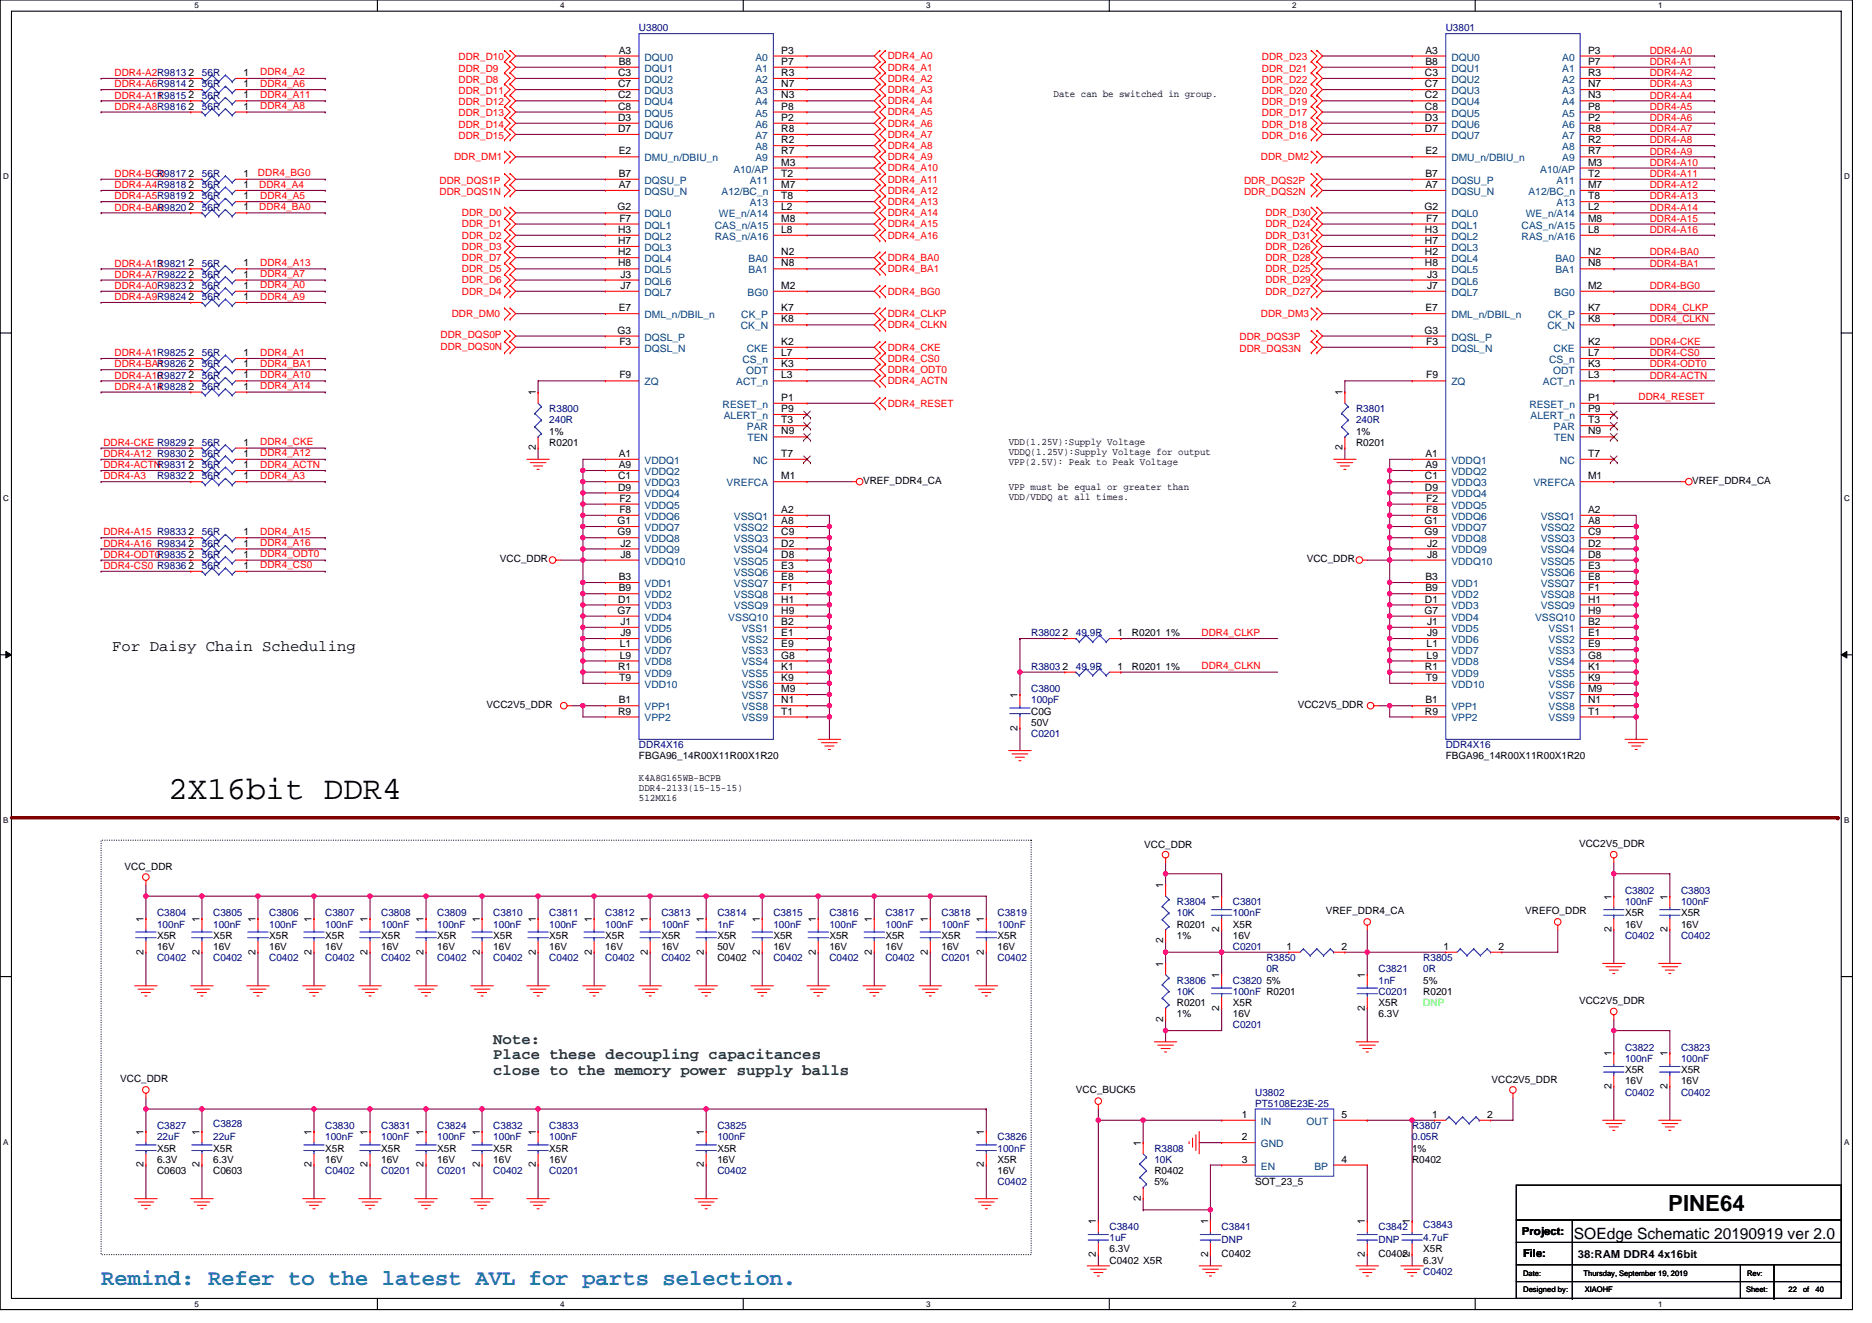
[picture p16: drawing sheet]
<svg xmlns="http://www.w3.org/2000/svg" width="297mm" height="210mm" viewBox="0 0 297 210" stroke-linecap="round" stroke-linejoin="round" font-family="sans-serif">
<defs><g id="words">
<text font-size="5.1" x="26.7" y="126.8">2X16bit DDR4</text>
<text font-size="3.5" x="264.7" y="192.2">PINE64</text>
<text font-size="3.5" fill="#0080ff" x="16" y="203.9">Remind: Refer to the latest AVL for parts selection.</text>
<g font-size="2.5">
<text x="17.8" y="103.3">For Daisy Chain Scheduling</text>
<text x="249.7" y="196.7">SOEdge Schematic 20190919 ver 2.0</text>
</g>
<g font-size="2.5" fill="#008000">
<text x="78.3" y="165.7">Note:</text>
<text x="78.3" y="168.1">Place these decoupling capacitances</text>
<text x="78.3" y="170.6">close to the memory power supply balls</text>
</g>
<g font-size="1.8">
<text x="241.5" y="196">Project:</text>
<text x="241.7" y="199.5">File:</text>
<text x="250.4" y="199.7">38:RAM DDR4 4x16bit</text>
</g>
<g font-size="1.6" fill="#000080">
<text x="101.4" y="5">U3800</text>
<text x="229.4" y="5">U3801</text>
<text x="24.9" y="15.6">R9815</text>
<text x="32" y="17.4">56R</text>
<text x="32" y="12.1">56R</text>
<text x="32" y="13.9">56R</text>
<text x="32" y="15.6">56R</text>
<text x="24.9" y="28.1">R9817</text>
<text x="32" y="28.1">56R</text>
<text x="32" y="29.9">56R</text>
<text x="24.9" y="33.4">R9820</text>
<text x="32" y="31.6">56R</text>
<text x="32" y="33.4">56R</text>
<text x="24.9" y="42.3">R9821</text>
<text x="32" y="45.9">56R</text>
<text x="32" y="47.6">56R</text>
<text x="32" y="42.3">56R</text>
<text x="32" y="44.1">56R</text>
<text x="24.9" y="58.3">R9826</text>
<text x="32" y="58.3">56R</text>
<text x="32" y="56.5">56R</text>
<text x="24.9" y="60.1">R9827</text>
<text x="24.9" y="61.9">R9828</text>
<text x="32" y="60.1">56R</text>
<text x="32" y="61.9">56R</text>
<text x="87.2" y="65.4">R3800</text>
<text x="215.2" y="65.4">R3801</text>
<text x="32" y="70.8">56R</text>
<text x="87.2" y="67.2">240R</text>
<text x="215.2" y="67.2">240R</text>
<text x="24.9" y="76.1">R9832</text>
<text x="32" y="72.5">56R</text>
<text x="32" y="74.3">56R</text>
<text x="32" y="76.1">56R</text>
<text x="32" y="85">56R</text>
<text x="32" y="86.8">56R</text>
<text x="32" y="88.5">56R</text>
<text x="32" y="90.3">56R</text>
<text x="163.6" y="101">R3802</text>
<text x="170.7" y="101">49.9R</text>
<text x="163.6" y="106.3">R3803</text>
<text x="170.7" y="106.3">49.9R</text>
<text x="163.6" y="109.9">C3800</text>
<text x="163.6" y="111.7">100pF</text>
<text x="101.4" y="118.8">DDR4X16</text>
<text x="163.6" y="117">C0201</text>
<text x="229.4" y="118.8">DDR4X16</text>
<text x="186.7" y="143.7">R3804</text>
<text x="195.6" y="143.7">C3801</text>
<text x="257.8" y="141.9">C3802</text>
<text x="257.8" y="143.7">100nF</text>
<text x="266.7" y="141.9">C3803</text>
<text x="266.7" y="143.7">100nF</text>
<text x="24.9" y="145.4">C3804</text>
<text x="24.9" y="147.2">100nF</text>
<text x="33.8" y="145.4">C3805</text>
<text x="33.8" y="147.2">100nF</text>
<text x="42.7" y="145.4">C3806</text>
<text x="42.7" y="147.2">100nF</text>
<text x="51.6" y="145.4">C3807</text>
<text x="51.6" y="147.2">100nF</text>
<text x="60.5" y="145.4">C3808</text>
<text x="60.5" y="147.2">100nF</text>
<text x="69.4" y="145.4">C3809</text>
<text x="69.4" y="147.2">100nF</text>
<text x="78.3" y="145.4">C3810</text>
<text x="78.3" y="147.2">100nF</text>
<text x="87.2" y="145.4">C3811</text>
<text x="87.2" y="147.2">100nF</text>
<text x="96.1" y="145.4">C3812</text>
<text x="96.1" y="147.2">100nF</text>
<text x="104.9" y="145.4">C3813</text>
<text x="104.9" y="147.2">100nF</text>
<text x="113.8" y="145.4">C3814</text>
<text x="113.8" y="147.2">1nF</text>
<text x="122.7" y="145.4">C3815</text>
<text x="122.7" y="147.2">100nF</text>
<text x="131.6" y="145.4">C3816</text>
<text x="131.6" y="147.2">100nF</text>
<text x="140.5" y="145.4">C3817</text>
<text x="140.5" y="147.2">100nF</text>
<text x="149.4" y="145.4">C3818</text>
<text x="149.4" y="147.2">100nF</text>
<text x="158.3" y="145.4">C3819</text>
<text x="158.3" y="147.2">100nF</text>
<text x="186.7" y="145.4">10K</text>
<text x="195.6" y="145.4">100nF</text>
<text x="257.8" y="149">C0402</text>
<text x="266.7" y="149">C0402</text>
<text x="24.9" y="152.5">C0402</text>
<text x="33.8" y="152.5">C0402</text>
<text x="42.7" y="152.5">C0402</text>
<text x="51.6" y="152.5">C0402</text>
<text x="60.5" y="152.5">C0402</text>
<text x="69.4" y="152.5">C0402</text>
<text x="78.3" y="152.5">C0402</text>
<text x="87.2" y="152.5">C0402</text>
<text x="96.1" y="152.5">C0402</text>
<text x="104.9" y="152.5">C0402</text>
<text x="122.7" y="152.5">C0402</text>
<text x="131.6" y="152.5">C0402</text>
<text x="140.5" y="152.5">C0402</text>
<text x="149.4" y="152.5">C0201</text>
<text x="158.3" y="152.5">C0402</text>
<text x="195.6" y="150.8">C0201</text>
<text x="201" y="152.5">R3850</text>
<text x="201" y="154.3">0R</text>
<text x="218.7" y="154.3">C3821</text>
<text x="225.8" y="152.5">R3805</text>
<text x="225.8" y="154.3">0R</text>
<text x="186.7" y="156.1">R3806</text>
<text x="186.7" y="157.9">10K</text>
<text x="195.6" y="156.1">C3820</text>
<text x="195.6" y="157.9">100nF R0201</text>
<text x="218.7" y="156.1">1nF</text>
<text x="218.7" y="157.9">C0201</text>
<text x="195.6" y="163.2">C0201</text>
<text x="257.8" y="166.8">C3822</text>
<text x="266.7" y="166.8">C3823</text>
<text x="199.2" y="173.9">U3802</text>
<text x="257.8" y="168.6">100nF</text>
<text x="257.8" y="173.9">C0402</text>
<text x="266.7" y="168.6">100nF</text>
<text x="266.7" y="173.9">C0402</text>
<text x="24.9" y="179.2">C3827</text>
<text x="33.8" y="178.9">C3828</text>
<text x="51.6" y="179.2">C3830</text>
<text x="60.5" y="179.2">C3831</text>
<text x="69.4" y="179.2">C3824</text>
<text x="78.3" y="179.2">C3832</text>
<text x="87.2" y="179.2">C3833</text>
<text x="113.8" y="179.2">C3825</text>
<text x="199.2" y="175.7">PT5108E23E-25</text>
<text x="224.1" y="179.2">R3807</text>
<text x="24.9" y="181">22uF</text>
<text x="33.8" y="181">22uF</text>
<text x="51.6" y="181">100nF</text>
<text x="60.5" y="181">100nF</text>
<text x="69.4" y="181">100nF</text>
<text x="78.3" y="181">100nF</text>
<text x="87.2" y="181">100nF</text>
<text x="113.8" y="181">100nF</text>
<text x="158.3" y="181">C3826</text>
<text x="158.3" y="182.8">100nF</text>
<text x="183.2" y="182.8">R3808</text>
<text x="183.2" y="184.6">10K</text>
<text x="224.1" y="181">0.05R</text>
<text x="51.6" y="186.3">C0402</text>
<text x="60.5" y="186.3">C0201</text>
<text x="69.4" y="186.3">C0201</text>
<text x="78.3" y="186.3">C0402</text>
<text x="87.2" y="186.3">C0201</text>
<text x="113.8" y="186.3">C0402</text>
<text x="158.3" y="188.1">C0402</text>
<text x="176.1" y="195.2">C3840</text>
<text x="176.1" y="197">1uF</text>
<text x="193.8" y="195.2">C3841</text>
<text x="193.8" y="197.4">DNP</text>
<text x="218.7" y="195.2">C3842</text>
<text x="218.7" y="197.4">DNP</text>
<text x="225.8" y="194.9">C3843</text>
<text x="225.8" y="197">4.7uF</text>
<text x="225.8" y="202.3">C0402</text>
</g>
<g font-size="1.6" fill="#f00">
<text x="41.3" y="12">DDR4_A2</text>
<text x="72.8" y="9.6">DDR_D10</text>
<text x="72.8" y="11.4">DDR_D9</text>
<text x="140.9" y="9.4">DDR4_A0</text>
<text x="140.9" y="11.2">DDR4_A1</text>
<text x="200.2" y="9.6">DDR_D23</text>
<text x="200.2" y="11.4">DDR_D21</text>
<text x="261.8" y="10.3">DDR4-A1</text>
<text x="261.8" y="8.5">DDR4-A0</text>
<text x="18.2" y="12.1">DDR4-A2R9813</text>
<text x="18.2" y="13.9">DDR4-A6R9814</text>
<text x="18.2" y="15.6">DDR4-A11</text>
<text x="18.2" y="17.4">DDR4-A8R9816</text>
<text x="41.3" y="13.8">DDR4_A6</text>
<text x="41.3" y="15.5">DDR4_A11</text>
<text x="41.3" y="17.3">DDR4_A8</text>
<text x="72.8" y="13.1">DDR_D8</text>
<text x="72.8" y="14.9">DDR_D11</text>
<text x="72.8" y="16.7">DDR_D12</text>
<text x="140.9" y="13">DDR4_A2</text>
<text x="140.9" y="14.8">DDR4_A3</text>
<text x="140.9" y="16.5">DDR4_A4</text>
<text x="200.2" y="13.1">DDR_D22</text>
<text x="200.2" y="14.9">DDR_D20</text>
<text x="200.2" y="16.7">DDR_D19</text>
<text x="261.8" y="17.4">DDR4-A5</text>
<text x="261.8" y="15.6">DDR4-A4</text>
<text x="261.8" y="13.9">DDR4-A3</text>
<text x="261.8" y="12.1">DDR4-A2</text>
<text x="72.8" y="18.5">DDR_D13</text>
<text x="72.8" y="20.3">DDR_D14</text>
<text x="72.8" y="22">DDR_D15</text>
<text x="140.9" y="18.3">DDR4_A5</text>
<text x="140.9" y="20.1">DDR4_A6</text>
<text x="140.9" y="21.9">DDR4_A7</text>
<text x="140.9" y="23.6">DDR4_A8</text>
<text x="200.2" y="18.5">DDR_D17</text>
<text x="200.2" y="20.3">DDR_D18</text>
<text x="200.2" y="22">DDR_D16</text>
<text x="261.8" y="19.2">DDR4-A6</text>
<text x="261.8" y="22.8">DDR4-A8</text>
<text x="261.8" y="21">DDR4-A7</text>
<text x="18.2" y="28.1">DDR4-BG0</text>
<text x="18.2" y="29.9">DDR4-A4R9818</text>
<text x="40.9" y="28">DDR4_BG0</text>
<text x="41.1" y="29.8">DDR4_A4</text>
<text x="69.7" y="29.1">DDR_DQS1P</text>
<text x="72" y="25.4">DDR_DM1</text>
<text x="140.9" y="25.4">DDR4_A9</text>
<text x="140.9" y="27.2">DDR4_A10</text>
<text x="140.9" y="29">DDR4_A11</text>
<text x="197.4" y="29.1">DDR_DQS2P</text>
<text x="200.1" y="25.4">DDR_DM2</text>
<text x="261.8" y="29.9">DDR4-A12</text>
<text x="261.8" y="28.1">DDR4-A11</text>
<text x="261.8" y="26.3">DDR4-A10</text>
<text x="261.8" y="24.5">DDR4-A9</text>
<text x="18.2" y="31.6">DDR4-A5R9819</text>
<text x="18.2" y="33.4">DDR4-BA0</text>
<text x="41.1" y="33.3">DDR4_BA0</text>
<text x="41.3" y="31.5">DDR4_A5</text>
<text x="69.7" y="30.9">DDR_DQS1N</text>
<text x="73.3" y="34.3">DDR_D0</text>
<text x="140.9" y="30.8">DDR4_A12</text>
<text x="140.9" y="32.5">DDR4_A13</text>
<text x="140.9" y="34.3">DDR4_A14</text>
<text x="197.4" y="30.9">DDR_DQS2N</text>
<text x="200.8" y="34.3">DDR_D30</text>
<text x="261.8" y="35.2">DDR4-A15</text>
<text x="261.8" y="33.4">DDR4-A14</text>
<text x="261.8" y="31.6">DDR4-A13</text>
<text x="73.3" y="36.1">DDR_D1</text>
<text x="73.3" y="37.9">DDR_D2</text>
<text x="73.3" y="39.6">DDR_D3</text>
<text x="73.3" y="41.4">DDR_D7</text>
<text x="140.9" y="36.1">DDR4_A15</text>
<text x="140.9" y="37.9">DDR4_A16</text>
<text x="140.9" y="41.4">DDR4_BA0</text>
<text x="200.8" y="36.1">DDR_D24</text>
<text x="200.8" y="37.9">DDR_D31</text>
<text x="200.8" y="39.6">DDR_D26</text>
<text x="200.8" y="41.4">DDR_D28</text>
<text x="261.8" y="37">DDR4-A16</text>
<text x="261.8" y="40.5">DDR4-BA0</text>
<text x="18.2" y="47.6">DDR4-A9R9824</text>
<text x="18.2" y="45.9">DDR4-A0R9823</text>
<text x="18.2" y="44.1">DDR4-A7R9822</text>
<text x="18.2" y="42.3">DDR4-A13</text>
<text x="41.3" y="42.2">DDR4_A13</text>
<text x="41.3" y="44">DDR4_A7</text>
<text x="41.3" y="45.8">DDR4_A0</text>
<text x="41.3" y="47.5">DDR4_A9</text>
<text x="73.3" y="43.2">DDR_D5</text>
<text x="73.3" y="45">DDR_D6</text>
<text x="73.3" y="46.8">DDR_D4</text>
<text x="140.9" y="43.2">DDR4_BA1</text>
<text x="140.9" y="46.8">DDR4_BG0</text>
<text x="200.8" y="43.2">DDR_D25</text>
<text x="200.8" y="45">DDR_D29</text>
<text x="200.8" y="46.8">DDR_D27</text>
<text x="261.8" y="42.3">DDR4-BA1</text>
<text x="261.8" y="45.9">DDR4-BG0</text>
<text x="69.9" y="53.7">DDR_DQS0P</text>
<text x="71.7" y="50.3">DDR_DM0</text>
<text x="140.9" y="50.3">DDR4_CLKP</text>
<text x="140.9" y="52.1">DDR4_CLKN</text>
<text x="200.1" y="50.3">DDR_DM3</text>
<text x="261.8" y="49.3">DDR4_CLKP</text>
<text x="261.8" y="51.1">DDR4_CLKN</text>
<text x="18.2" y="58.3">DDR4-BA1</text>
<text x="18.2" y="56.5">DDR4-A1R9825</text>
<text x="41.3" y="56.4">DDR4_A1</text>
<text x="41.3" y="58.2">DDR4_BA1</text>
<text x="41.3" y="60">DDR4_A10</text>
<text x="69.9" y="55.5">DDR_DQS0N</text>
<text x="140.9" y="55.6">DDR4_CKE</text>
<text x="140.9" y="57.4">DDR4_CS0</text>
<text x="140.9" y="59.2">DDR4_ODT0</text>
<text x="196.7" y="54">DDR_DQS3P</text>
<text x="196.7" y="55.8">DDR_DQS3N</text>
<text x="261.8" y="54.8">DDR4-CKE</text>
<text x="261.8" y="56.5">DDR4-CS0</text>
<text x="261.8" y="58.3">DDR4-ODT0</text>
<text x="18.2" y="61.9">DDR4-A14</text>
<text x="18.2" y="60.1">DDR4-A10</text>
<text x="41.3" y="61.8">DDR4_A14</text>
<text x="140.9" y="64.5">DDR4_RESET</text>
<text x="140.9" y="61">DDR4_ACTN</text>
<text x="260" y="63.5">DDR4_RESET</text>
<text x="261.8" y="60.1">DDR4-ACTN</text>
<text x="16.4" y="70.8">DDR4-CKE R9829</text>
<text x="41.3" y="70.7">DDR4_CKE</text>
<text x="16.4" y="76.1">DDR4-A3</text>
<text x="16.4" y="72.5">DDR4-A12 R9830</text>
<text x="16.4" y="74.3">DDR4-ACTNR9831</text>
<text x="41.3" y="72.4">DDR4_A12</text>
<text x="41.3" y="74.2">DDR4_ACTN</text>
<text x="41.3" y="76">DDR4_A3</text>
<text x="16.4" y="85">DDR4-A15 R9833</text>
<text x="16.4" y="86.8">DDR4-A16 R9834</text>
<text x="16.4" y="88.5">DDR4-ODT0R9835</text>
<text x="41.3" y="84.9">DDR4_A15</text>
<text x="41.3" y="86.7">DDR4_A16</text>
<text x="41.3" y="88.4">DDR4_ODT0</text>
<text x="16.4" y="90.3">DDR4-CS0 R9836</text>
<text x="41.3" y="90.2">DDR4_CS0</text>
<text x="190.6" y="100.9">DDR4_CLKP</text>
<text x="190.6" y="106.2">DDR4_CLKN</text>
</g>
<g font-size="1.6">
<text x="98.2" y="8.5">A3</text>
<text x="98.2" y="10.3">B8</text>
<text x="124" y="8.5">P3</text>
<text x="124" y="10.3">P7</text>
<text x="226.2" y="8.5">A3</text>
<text x="226.2" y="10.3">B8</text>
<text x="252" y="8.5">P3</text>
<text x="252" y="10.3">P7</text>
<text x="29.9" y="17.4">2</text>
<text x="29.9" y="12.1">2</text>
<text x="29.9" y="13.8">2</text>
<text x="29.9" y="15.6">2</text>
<text x="38.6" y="17.4">1</text>
<text x="38.6" y="12.1">1</text>
<text x="38.6" y="13.8">1</text>
<text x="38.6" y="15.6">1</text>
<text x="98.1" y="12.1">C3</text>
<text x="98.1" y="13.8">C7</text>
<text x="98.1" y="15.6">C2</text>
<text x="98.1" y="17.4">C8</text>
<text x="124" y="12.1">R3</text>
<text x="124" y="13.8">N7</text>
<text x="124" y="15.6">N3</text>
<text x="124" y="17.4">P8</text>
<text x="167.2" y="15.5">Date can be switched in group.</text>
<text x="226.1" y="12.1">C3</text>
<text x="226.1" y="13.8">C7</text>
<text x="226.1" y="15.6">C2</text>
<text x="226.1" y="17.4">C8</text>
<text x="252" y="12.1">R3</text>
<text x="252" y="13.8">N7</text>
<text x="252" y="15.6">N3</text>
<text x="252" y="17.4">P8</text>
<text x="98.1" y="19.2">D3</text>
<text x="98.1" y="21">D7</text>
<text x="124" y="19.2">P2</text>
<text x="124" y="21">R8</text>
<text x="124" y="22.7">R2</text>
<text x="226.1" y="19.2">D3</text>
<text x="226.1" y="21">D7</text>
<text x="252" y="19.2">P2</text>
<text x="252" y="21">R8</text>
<text x="252" y="22.7">R2</text>
<text x="29.9" y="28.1">2</text>
<text x="29.9" y="29.8">2</text>
<text x="38.6" y="28.1">1</text>
<text x="38.6" y="29.8">1</text>
<text x="98.2" y="24.5">E2</text>
<text x="98.2" y="28.1">B7</text>
<text x="98.2" y="29.8">A7</text>
<text x="124" y="26.3">M3</text>
<text x="124" y="24.5">R7</text>
<text x="124" y="28.1">T2</text>
<text x="124" y="29.8">M7</text>
<text x="226.2" y="24.5">E2</text>
<text x="226.2" y="28.1">B7</text>
<text x="226.2" y="29.8">A7</text>
<text x="252" y="26.3">M3</text>
<text x="252" y="24.5">R7</text>
<text x="252" y="28.1">T2</text>
<text x="252" y="29.8">M7</text>
<text x="29.9" y="31.6">2</text>
<text x="29.9" y="33.4">2</text>
<text x="38.6" y="31.6">1</text>
<text x="38.6" y="33.4">1</text>
<text x="98" y="33.4">G2</text>
<text x="98.3" y="35.2">F7</text>
<text x="124" y="31.6">T8</text>
<text x="124" y="33.4">L2</text>
<text x="124" y="35.2">M8</text>
<text x="226" y="33.4">G2</text>
<text x="226.3" y="35.2">F7</text>
<text x="252" y="31.6">T8</text>
<text x="252" y="33.4">L2</text>
<text x="252" y="35.2">M8</text>
<text x="98.1" y="37">H3</text>
<text x="98.1" y="38.7">H7</text>
<text x="98.1" y="40.5">H2</text>
<text x="124" y="37">L8</text>
<text x="124" y="40.5">N2</text>
<text x="226.1" y="37">H3</text>
<text x="226.1" y="38.7">H7</text>
<text x="226.1" y="40.5">H2</text>
<text x="252" y="37">L8</text>
<text x="252" y="40.5">N2</text>
<text x="29.9" y="45.8">2</text>
<text x="29.9" y="47.6">2</text>
<text x="29.9" y="42.3">2</text>
<text x="29.9" y="44.1">2</text>
<text x="38.6" y="45.8">1</text>
<text x="38.6" y="47.6">1</text>
<text x="38.6" y="42.3">1</text>
<text x="38.6" y="44.1">1</text>
<text x="98.1" y="42.3">H8</text>
<text x="98.4" y="44.1">J3</text>
<text x="98.4" y="45.8">J7</text>
<text x="124" y="45.8">M2</text>
<text x="124" y="42.3">N8</text>
<text x="226.1" y="42.3">H8</text>
<text x="226.5" y="44.1">J3</text>
<text x="226.5" y="45.8">J7</text>
<text x="252" y="45.8">M2</text>
<text x="252" y="42.3">N8</text>
<text x="98" y="53">G3</text>
<text x="98.2" y="49.4">E7</text>
<text x="124" y="49.4">K7</text>
<text x="124" y="51.2">K8</text>
<text x="226" y="53">G3</text>
<text x="226.2" y="49.4">E7</text>
<text x="252" y="49.4">K7</text>
<text x="252" y="51.2">K8</text>
<text x="29.9" y="58.3">2</text>
<text x="29.9" y="56.5">2</text>
<text x="38.6" y="58.3">1</text>
<text x="38.6" y="56.5">1</text>
<text x="98.3" y="54.7">F3</text>
<text x="124" y="54.7">K2</text>
<text x="124" y="56.5">L7</text>
<text x="124" y="58.3">K3</text>
<text x="226.3" y="54.7">F3</text>
<text x="252" y="54.7">K2</text>
<text x="252" y="56.5">L7</text>
<text x="252" y="58.3">K3</text>
<text x="29.9" y="60.1">2</text>
<text x="29.9" y="61.8">2</text>
<text x="38.6" y="60.1">1</text>
<text x="38.6" y="61.8">1</text>
<text x="85" y="62.8" transform="rotate(-90 85 62.8)">1</text>
<text x="98.3" y="60.1">F9</text>
<text x="124" y="65.4">P9</text>
<text x="124" y="60.1">L3</text>
<text x="124" y="63.6">P1</text>
<text x="213" y="62.8" transform="rotate(-90 213 62.8)">1</text>
<text x="226.3" y="60.1">F9</text>
<text x="252" y="65.4">P9</text>
<text x="252" y="60.1">L3</text>
<text x="252" y="63.6">P1</text>
<text x="29.9" y="70.7">2</text>
<text x="38.6" y="70.7">1</text>
<text x="85" y="71.5" transform="rotate(-90 85 71.5)">2</text>
<text x="87.2" y="70.8">R0201</text>
<text x="87.2" y="69">1%</text>
<text x="124" y="67.2">T3</text>
<text x="124" y="69">N9</text>
<text x="160.1" y="70.6">VDD(1.25V):Supply Voltage</text>
<text x="213" y="71.5" transform="rotate(-90 213 71.5)">2</text>
<text x="215.2" y="70.8">R0201</text>
<text x="215.2" y="69">1%</text>
<text x="252" y="67.2">T3</text>
<text x="252" y="69">N9</text>
<text x="29.9" y="72.5">2</text>
<text x="29.9" y="74.3">2</text>
<text x="29.9" y="76.1">2</text>
<text x="38.6" y="72.5">1</text>
<text x="38.6" y="74.3">1</text>
<text x="38.6" y="76.1">1</text>
<text x="98.1" y="76.1">C1</text>
<text x="98.1" y="77.9">D9</text>
<text x="98.2" y="72.5">A1</text>
<text x="98.2" y="74.3">A9</text>
<text x="124" y="72.5">T7</text>
<text x="124" y="76.1">M1</text>
<text x="136.9" y="76.8">VREF_DDR4_CA</text>
<text x="160.1" y="72.2">VDDQ(1.25V):Supply Voltage for output</text>
<text x="160.1" y="73.8">VPP(2.5V): Peak to Peak Voltage</text>
<text x="160.1" y="77.7">VPP must be equal or greater than</text>
<text x="226.1" y="76.1">C1</text>
<text x="226.1" y="77.9">D9</text>
<text x="226.2" y="72.5">A1</text>
<text x="226.2" y="74.3">A9</text>
<text x="252" y="72.5">T7</text>
<text x="252" y="76.1">M1</text>
<text x="268.5" y="76.8">VREF_DDR4_CA</text>
<text x="98" y="83.2">G1</text>
<text x="98.3" y="79.6">F2</text>
<text x="98.3" y="81.4">F8</text>
<text x="124" y="81.4">A2</text>
<text x="124" y="83.2">A8</text>
<text x="160.1" y="79.3">VDD/VDDQ at all times.</text>
<text x="226" y="83.2">G1</text>
<text x="226.3" y="79.6">F2</text>
<text x="226.3" y="81.4">F8</text>
<text x="252" y="81.4">A2</text>
<text x="252" y="83.2">A8</text>
<text x="29.9" y="85">2</text>
<text x="29.9" y="86.7">2</text>
<text x="29.9" y="88.5">2</text>
<text x="38.6" y="85">1</text>
<text x="38.6" y="86.7">1</text>
<text x="38.6" y="88.5">1</text>
<text x="79.3" y="89.3">VCC_DDR</text>
<text x="98" y="85">G9</text>
<text x="98.4" y="86.7">J2</text>
<text x="98.4" y="88.5">J8</text>
<text x="124" y="85">C9</text>
<text x="124" y="86.7">D2</text>
<text x="124" y="88.5">D8</text>
<text x="207.3" y="89.3">VCC_DDR</text>
<text x="226" y="85">G9</text>
<text x="226.5" y="86.7">J2</text>
<text x="226.5" y="88.5">J8</text>
<text x="252" y="85">C9</text>
<text x="252" y="86.7">D2</text>
<text x="252" y="88.5">D8</text>
<text x="29.9" y="90.3">2</text>
<text x="38.6" y="90.3">1</text>
<text x="98.1" y="95.6">D1</text>
<text x="98.2" y="92.1">B3</text>
<text x="98.2" y="93.9">B9</text>
<text x="124" y="90.3">E3</text>
<text x="124" y="92.1">E8</text>
<text x="124" y="93.9">F1</text>
<text x="124" y="95.6">H1</text>
<text x="226.1" y="95.6">D1</text>
<text x="226.2" y="92.1">B3</text>
<text x="226.2" y="93.9">B9</text>
<text x="252" y="90.3">E3</text>
<text x="252" y="92.1">E8</text>
<text x="252" y="93.9">F1</text>
<text x="252" y="95.6">H1</text>
<text x="98" y="97.4">G7</text>
<text x="98.4" y="99.2">J1</text>
<text x="98.4" y="101">J9</text>
<text x="124" y="99.2">B2</text>
<text x="124" y="101">E1</text>
<text x="124" y="97.4">H9</text>
<text x="168.6" y="101">2</text>
<text x="177.3" y="101">1</text>
<text x="179.6" y="101">R0201 1%</text>
<text x="226" y="97.4">G7</text>
<text x="226.5" y="99.2">J1</text>
<text x="226.5" y="101">J9</text>
<text x="252" y="99.2">B2</text>
<text x="252" y="101">E1</text>
<text x="252" y="97.4">H9</text>
<text x="98.1" y="106.3">R1</text>
<text x="98.4" y="102.7">L1</text>
<text x="98.4" y="104.5">L9</text>
<text x="124" y="102.7">E9</text>
<text x="124" y="104.5">G8</text>
<text x="124" y="106.3">K1</text>
<text x="168.6" y="106.3">2</text>
<text x="177.3" y="106.3">1</text>
<text x="179.6" y="106.3">R0201 1%</text>
<text x="226.1" y="106.3">R1</text>
<text x="226.4" y="102.7">L1</text>
<text x="226.4" y="104.5">L9</text>
<text x="252" y="102.7">E9</text>
<text x="252" y="104.5">G8</text>
<text x="252" y="106.3">K1</text>
<text x="77.2" y="112.4">VCC2V5_DDR</text>
<text x="98.1" y="113.4">R9</text>
<text x="98.2" y="111.6">B1</text>
<text x="98.3" y="108.1">T9</text>
<text x="124" y="108.1">K9</text>
<text x="124" y="109.9">M9</text>
<text x="124" y="111.6">N1</text>
<text x="124" y="113.4">T1</text>
<text x="161.5" y="110.8" transform="rotate(-90 161.5 110.8)">1</text>
<text x="163.6" y="113.4">C0G</text>
<text x="205.9" y="112.4">VCC2V5_DDR</text>
<text x="226.1" y="113.4">R9</text>
<text x="226.2" y="111.6">B1</text>
<text x="226.3" y="108.1">T9</text>
<text x="252" y="108.1">K9</text>
<text x="252" y="109.9">M9</text>
<text x="252" y="111.6">N1</text>
<text x="252" y="113.4">T1</text>
<text x="161.5" y="116" transform="rotate(-90 161.5 116)">2</text>
<text x="163.6" y="115.2">50V</text>
<text x="101.4" y="120.5">FBGA96_14R00X11R00X1R20</text>
<text x="101.4" y="123.9">K4A8G165WB-BCPB</text>
<text x="101.4" y="125.5">DDR4-2133(15-15-15)</text>
<text x="229.4" y="120.5">FBGA96_14R00X11R00X1R20</text>
<text x="101.4" y="127.1">512MX16</text>
<text x="181.6" y="134.6">VCC_DDR</text>
<text x="250.6" y="134.4">VCC2V5_DDR</text>
<text x="19.8" y="138.2">VCC_DDR</text>
<text x="184.6" y="141" transform="rotate(-90 184.6 141)">1</text>
<text x="193.5" y="142.8" transform="rotate(-90 193.5 142.8)">1</text>
<text x="255.7" y="142.8" transform="rotate(-90 255.7 142.8)">1</text>
<text x="264.6" y="142.8" transform="rotate(-90 264.6 142.8)">1</text>
<text x="22.8" y="146.3" transform="rotate(-90 22.8 146.3)">1</text>
<text x="24.9" y="149">X5R</text>
<text x="31.7" y="146.3" transform="rotate(-90 31.7 146.3)">1</text>
<text x="33.8" y="149">X5R</text>
<text x="40.6" y="146.3" transform="rotate(-90 40.6 146.3)">1</text>
<text x="42.7" y="149">X5R</text>
<text x="49.4" y="146.3" transform="rotate(-90 49.4 146.3)">1</text>
<text x="51.6" y="149">X5R</text>
<text x="58.3" y="146.3" transform="rotate(-90 58.3 146.3)">1</text>
<text x="60.5" y="149">X5R</text>
<text x="67.2" y="146.3" transform="rotate(-90 67.2 146.3)">1</text>
<text x="69.4" y="149">X5R</text>
<text x="76.1" y="146.3" transform="rotate(-90 76.1 146.3)">1</text>
<text x="78.3" y="149">X5R</text>
<text x="85" y="146.3" transform="rotate(-90 85 146.3)">1</text>
<text x="87.2" y="149">X5R</text>
<text x="93.9" y="146.3" transform="rotate(-90 93.9 146.3)">1</text>
<text x="96.1" y="149">X5R</text>
<text x="102.8" y="146.3" transform="rotate(-90 102.8 146.3)">1</text>
<text x="104.9" y="149">X5R</text>
<text x="111.7" y="146.3" transform="rotate(-90 111.7 146.3)">1</text>
<text x="113.8" y="149">X5R</text>
<text x="120.6" y="146.3" transform="rotate(-90 120.6 146.3)">1</text>
<text x="122.7" y="149">X5R</text>
<text x="129.5" y="146.3" transform="rotate(-90 129.5 146.3)">1</text>
<text x="131.6" y="149">X5R</text>
<text x="138.3" y="146.3" transform="rotate(-90 138.3 146.3)">1</text>
<text x="140.5" y="149">X5R</text>
<text x="147.2" y="146.3" transform="rotate(-90 147.2 146.3)">1</text>
<text x="149.4" y="149">X5R</text>
<text x="156.1" y="146.3" transform="rotate(-90 156.1 146.3)">1</text>
<text x="158.3" y="149">X5R</text>
<text x="184.6" y="149.7" transform="rotate(-90 184.6 149.7)">2</text>
<text x="186.7" y="147.2">R0201</text>
<text x="186.7" y="149">1%</text>
<text x="193.5" y="148" transform="rotate(-90 193.5 148)">2</text>
<text x="195.6" y="147.2">X5R</text>
<text x="195.6" y="149">16V</text>
<text x="210.4" y="145.1">VREF_DDR4_CA</text>
<text x="242" y="145.1">VREFO_DDR</text>
<text x="255.7" y="148" transform="rotate(-90 255.7 148)">2</text>
<text x="257.8" y="145.4">X5R</text>
<text x="257.8" y="147.2">16V</text>
<text x="264.6" y="148" transform="rotate(-90 264.6 148)">2</text>
<text x="266.7" y="145.4">X5R</text>
<text x="266.7" y="147.2">16V</text>
<text x="22.8" y="151.5" transform="rotate(-90 22.8 151.5)">2</text>
<text x="24.9" y="150.8">16V</text>
<text x="31.7" y="151.5" transform="rotate(-90 31.7 151.5)">2</text>
<text x="33.8" y="150.8">16V</text>
<text x="40.6" y="151.5" transform="rotate(-90 40.6 151.5)">2</text>
<text x="42.7" y="150.8">16V</text>
<text x="49.4" y="151.5" transform="rotate(-90 49.4 151.5)">2</text>
<text x="51.6" y="150.8">16V</text>
<text x="58.3" y="151.5" transform="rotate(-90 58.3 151.5)">2</text>
<text x="60.5" y="150.8">16V</text>
<text x="67.2" y="151.5" transform="rotate(-90 67.2 151.5)">2</text>
<text x="69.4" y="150.8">16V</text>
<text x="76.1" y="151.5" transform="rotate(-90 76.1 151.5)">2</text>
<text x="78.3" y="150.8">16V</text>
<text x="85" y="151.5" transform="rotate(-90 85 151.5)">2</text>
<text x="87.2" y="150.8">16V</text>
<text x="93.9" y="151.5" transform="rotate(-90 93.9 151.5)">2</text>
<text x="96.1" y="150.8">16V</text>
<text x="102.8" y="151.5" transform="rotate(-90 102.8 151.5)">2</text>
<text x="104.9" y="150.8">16V</text>
<text x="111.7" y="151.5" transform="rotate(-90 111.7 151.5)">2</text>
<text x="113.8" y="152.5">C0402</text>
<text x="113.8" y="150.8">50V</text>
<text x="120.6" y="151.5" transform="rotate(-90 120.6 151.5)">2</text>
<text x="122.7" y="150.8">16V</text>
<text x="129.5" y="151.5" transform="rotate(-90 129.5 151.5)">2</text>
<text x="131.6" y="150.8">16V</text>
<text x="138.3" y="151.5" transform="rotate(-90 138.3 151.5)">2</text>
<text x="140.5" y="150.8">16V</text>
<text x="147.2" y="151.5" transform="rotate(-90 147.2 151.5)">2</text>
<text x="149.4" y="150.8">16V</text>
<text x="156.1" y="151.5" transform="rotate(-90 156.1 151.5)">2</text>
<text x="158.3" y="150.8">16V</text>
<text x="184.6" y="153.4" transform="rotate(-90 184.6 153.4)">1</text>
<text x="193.5" y="155.2" transform="rotate(-90 193.5 155.2)">1</text>
<text x="204.1" y="150.7">1</text>
<text x="212.9" y="150.7">2</text>
<text x="216.6" y="155.2" transform="rotate(-90 216.6 155.2)">1</text>
<text x="229" y="150.7">1</text>
<text x="237.8" y="150.7">2</text>
<text x="186.7" y="159.7">R0201</text>
<text x="186.7" y="161.4">1%</text>
<text x="193.5" y="160.4" transform="rotate(-90 193.5 160.4)">2</text>
<text x="195.6" y="159.7">X5R</text>
<text x="195.6" y="161.4">16V</text>
<text x="201" y="156.1">5%</text>
<text x="216.6" y="160.4" transform="rotate(-90 216.6 160.4)">2</text>
<text x="218.7" y="159.7">X5R</text>
<text x="218.7" y="161.4">6.3V</text>
<text x="225.8" y="157.9">R0201</text>
<text x="225.8" y="156.1">5%</text>
<text x="250.6" y="159.3">VCC2V5_DDR</text>
<text x="184.6" y="162.2" transform="rotate(-90 184.6 162.2)">2</text>
<text x="255.7" y="167.7" transform="rotate(-90 255.7 167.7)">1</text>
<text x="264.6" y="167.7" transform="rotate(-90 264.6 167.7)">1</text>
<text x="19.1" y="171.7">VCC_DDR</text>
<text x="170.7" y="173.5">VCC_BUCK5</text>
<text x="236.7" y="171.9">VCC2V5_DDR</text>
<text x="255.7" y="172.8" transform="rotate(-90 255.7 172.8)">2</text>
<text x="257.8" y="170.3">X5R</text>
<text x="257.8" y="172.1">16V</text>
<text x="264.6" y="172.8" transform="rotate(-90 264.6 172.8)">2</text>
<text x="266.7" y="170.3">X5R</text>
<text x="266.7" y="172.1">16V</text>
<text x="197" y="177.4">1</text>
<text x="212.9" y="177.4">5</text>
<text x="227.3" y="177.4">1</text>
<text x="236" y="177.4">2</text>
<text x="22.8" y="185.3" transform="rotate(-90 22.8 185.3)">2</text>
<text x="22.8" y="180.1" transform="rotate(-90 22.8 180.1)">1</text>
<text x="24.9" y="182.8">X5R</text>
<text x="24.9" y="184.6">6.3V</text>
<text x="31.7" y="185.3" transform="rotate(-90 31.7 185.3)">2</text>
<text x="31.7" y="180.1" transform="rotate(-90 31.7 180.1)">1</text>
<text x="33.8" y="182.8">X5R</text>
<text x="33.8" y="184.6">6.3V</text>
<text x="49.4" y="185.3" transform="rotate(-90 49.4 185.3)">2</text>
<text x="49.4" y="180.1" transform="rotate(-90 49.4 180.1)">1</text>
<text x="51.6" y="182.8">X5R</text>
<text x="51.6" y="184.6">16V</text>
<text x="58.3" y="185.3" transform="rotate(-90 58.3 185.3)">2</text>
<text x="58.3" y="180.1" transform="rotate(-90 58.3 180.1)">1</text>
<text x="60.5" y="182.8">X5R</text>
<text x="60.5" y="184.6">16V</text>
<text x="67.2" y="185.3" transform="rotate(-90 67.2 185.3)">2</text>
<text x="67.2" y="180.1" transform="rotate(-90 67.2 180.1)">1</text>
<text x="69.4" y="182.8">X5R</text>
<text x="69.4" y="184.6">16V</text>
<text x="76.1" y="185.3" transform="rotate(-90 76.1 185.3)">2</text>
<text x="76.1" y="180.1" transform="rotate(-90 76.1 180.1)">1</text>
<text x="78.3" y="182.8">X5R</text>
<text x="78.3" y="184.6">16V</text>
<text x="85" y="185.3" transform="rotate(-90 85 185.3)">2</text>
<text x="85" y="180.1" transform="rotate(-90 85 180.1)">1</text>
<text x="87.2" y="182.8">X5R</text>
<text x="87.2" y="184.6">16V</text>
<text x="111.7" y="185.3" transform="rotate(-90 111.7 185.3)">2</text>
<text x="111.7" y="180.1" transform="rotate(-90 111.7 180.1)">1</text>
<text x="113.8" y="182.8">X5R</text>
<text x="113.8" y="184.6">16V</text>
<text x="156.1" y="185.3" transform="rotate(-90 156.1 185.3)">2</text>
<text x="156.1" y="180.1" transform="rotate(-90 156.1 180.1)">1</text>
<text x="158.3" y="184.6">X5R</text>
<text x="181" y="181.9" transform="rotate(-90 181 181.9)">1</text>
<text x="197" y="181">2</text>
<text x="197" y="184.5">3</text>
<text x="212.9" y="184.5">4</text>
<text x="224.1" y="184.6">R0402</text>
<text x="224.1" y="182.8">1%</text>
<text x="24.9" y="186.3">C0603</text>
<text x="33.8" y="186.3">C0603</text>
<text x="158.3" y="186.3">16V</text>
<text x="181" y="190.6" transform="rotate(-90 181 190.6)">2</text>
<text x="183.2" y="186.3">R0402</text>
<text x="183.2" y="188.1">5%</text>
<text x="199.2" y="188.1">SOT_23_5</text>
<text x="173.9" y="194.3" transform="rotate(-90 173.9 194.3)">1</text>
<text x="191.7" y="194.3" transform="rotate(-90 191.7 194.3)">1</text>
<text x="216.6" y="194.3" transform="rotate(-90 216.6 194.3)">1</text>
<text x="223.7" y="194.3" transform="rotate(-90 223.7 194.3)">1</text>
<text x="173.9" y="199.5" transform="rotate(-90 173.9 199.5)">2</text>
<text x="176.1" y="200.6">C0402 X5R</text>
<text x="176.1" y="198.8">6.3V</text>
<text x="191.7" y="199.5" transform="rotate(-90 191.7 199.5)">2</text>
<text x="193.8" y="199.5">C0402</text>
<text x="216.6" y="199.5" transform="rotate(-90 216.6 199.5)">2</text>
<text x="218.7" y="199.5">C0402</text>
<text x="223.7" y="199.5" transform="rotate(-90 223.7 199.5)">2</text>
<text x="225.8" y="198.8">X5R</text>
<text x="225.8" y="200.6">6.3V</text>
</g>
<g font-size="1.6" fill="#004080">
<text x="102.3" y="9.6">DQU0</text>
<text x="102.3" y="11.4">DQU1</text>
<text x="119.9" y="9.6">A0</text>
<text x="119.9" y="11.4">A1</text>
<text x="230.3" y="9.6">DQU0</text>
<text x="230.3" y="11.4">DQU1</text>
<text x="247.9" y="9.6">A0</text>
<text x="247.9" y="11.4">A1</text>
<text x="102.3" y="13.2">DQU2</text>
<text x="102.3" y="14.9">DQU3</text>
<text x="102.3" y="16.7">DQU4</text>
<text x="119.9" y="13.2">A2</text>
<text x="119.9" y="14.9">A3</text>
<text x="119.9" y="16.7">A4</text>
<text x="230.3" y="13.2">DQU2</text>
<text x="230.3" y="14.9">DQU3</text>
<text x="230.3" y="16.7">DQU4</text>
<text x="247.9" y="13.2">A2</text>
<text x="247.9" y="14.9">A3</text>
<text x="247.9" y="16.7">A4</text>
<text x="102.3" y="18.5">DQU5</text>
<text x="102.3" y="20.3">DQU6</text>
<text x="102.3" y="22.1">DQU7</text>
<text x="119.9" y="18.5">A5</text>
<text x="119.9" y="20.3">A6</text>
<text x="119.9" y="22.1">A7</text>
<text x="119.9" y="23.8">A8</text>
<text x="230.3" y="18.5">DQU5</text>
<text x="230.3" y="20.3">DQU6</text>
<text x="230.3" y="22.1">DQU7</text>
<text x="247.9" y="18.5">A5</text>
<text x="247.9" y="20.3">A6</text>
<text x="247.9" y="22.1">A7</text>
<text x="247.9" y="23.8">A8</text>
<text x="102.3" y="25.6">DMU_n/DBIU_n</text>
<text x="102.3" y="29.2">DQSU_P</text>
<text x="116.4" y="27.4">A10/AP</text>
<text x="119" y="29.2">A11</text>
<text x="119.9" y="25.6">A9</text>
<text x="230.3" y="25.6">DMU_n/DBIU_n</text>
<text x="230.3" y="29.2">DQSU_P</text>
<text x="244.4" y="27.4">A10/AP</text>
<text x="247" y="29.2">A11</text>
<text x="247.9" y="25.6">A9</text>
<text x="102.3" y="34.5">DQL0</text>
<text x="102.3" y="30.9">DQSU_N</text>
<text x="114.1" y="34.5">WE_n/A14</text>
<text x="114.5" y="30.9">A12/BC_n</text>
<text x="119" y="32.7">A13</text>
<text x="230.3" y="34.5">DQL0</text>
<text x="230.3" y="30.9">DQSU_N</text>
<text x="242.1" y="34.5">WE_n/A14</text>
<text x="242.5" y="30.9">A12/BC_n</text>
<text x="247" y="32.7">A13</text>
<text x="102.3" y="36.3">DQL1</text>
<text x="102.3" y="38.1">DQL2</text>
<text x="102.3" y="39.8">DQL3</text>
<text x="102.3" y="41.6">DQL4</text>
<text x="113.4" y="36.3">CAS_n/A15</text>
<text x="113.4" y="38.1">RAS_n/A16</text>
<text x="118.8" y="41.6">BA0</text>
<text x="230.3" y="36.3">DQL1</text>
<text x="230.3" y="38.1">DQL2</text>
<text x="230.3" y="39.8">DQL3</text>
<text x="230.3" y="41.6">DQL4</text>
<text x="241.4" y="36.3">CAS_n/A15</text>
<text x="241.4" y="38.1">RAS_n/A16</text>
<text x="246.8" y="41.6">BA0</text>
<text x="102.3" y="43.4">DQL5</text>
<text x="102.3" y="45.2">DQL6</text>
<text x="102.3" y="46.9">DQL7</text>
<text x="118.6" y="46.9">BG0</text>
<text x="118.8" y="43.4">BA1</text>
<text x="230.3" y="43.4">DQL5</text>
<text x="230.3" y="45.2">DQL6</text>
<text x="230.3" y="46.9">DQL7</text>
<text x="246.6" y="46.9">BG0</text>
<text x="246.8" y="43.4">BA1</text>
<text x="102.3" y="50.5">DML_n/DBIL_n</text>
<text x="117.5" y="52.3">CK_N</text>
<text x="117.6" y="50.5">CK_P</text>
<text x="230.3" y="50.5">DML_n/DBIL_n</text>
<text x="245.6" y="52.3">CK_N</text>
<text x="245.6" y="50.5">CK_P</text>
<text x="102.3" y="54.1">DQSL_P</text>
<text x="102.3" y="55.8">DQSL_N</text>
<text x="117.8" y="57.6">CS_n</text>
<text x="118.4" y="59.4">ODT</text>
<text x="118.5" y="55.8">CKE</text>
<text x="230.3" y="54.1">DQSL_P</text>
<text x="230.3" y="55.8">DQSL_N</text>
<text x="245.8" y="57.6">CS_n</text>
<text x="246.4" y="59.4">ODT</text>
<text x="246.5" y="55.8">CKE</text>
<text x="102.3" y="61.2">ZQ</text>
<text x="114.7" y="64.7">RESET_n</text>
<text x="116.8" y="61.2">ACT_n</text>
<text x="230.3" y="61.2">ZQ</text>
<text x="242.7" y="64.7">RESET_n</text>
<text x="244.8" y="61.2">ACT_n</text>
<text x="114.8" y="66.5">ALERT_n</text>
<text x="118.5" y="68.3">PAR</text>
<text x="118.6" y="70.1">TEN</text>
<text x="242.9" y="66.5">ALERT_n</text>
<text x="246.5" y="68.3">PAR</text>
<text x="246.6" y="70.1">TEN</text>
<text x="102.3" y="73.6">VDDQ1</text>
<text x="102.3" y="75.4">VDDQ2</text>
<text x="102.3" y="77.2">VDDQ3</text>
<text x="115.3" y="77.2">VREFCA</text>
<text x="119.5" y="73.6">NC</text>
<text x="230.3" y="73.6">VDDQ1</text>
<text x="230.3" y="75.4">VDDQ2</text>
<text x="230.3" y="77.2">VDDQ3</text>
<text x="243.3" y="77.2">VREFCA</text>
<text x="247.5" y="73.6">NC</text>
<text x="102.3" y="79">VDDQ4</text>
<text x="102.3" y="80.7">VDDQ5</text>
<text x="102.3" y="82.5">VDDQ6</text>
<text x="116.5" y="82.5">VSSQ1</text>
<text x="230.3" y="79">VDDQ4</text>
<text x="230.3" y="80.7">VDDQ5</text>
<text x="230.3" y="82.5">VDDQ6</text>
<text x="244.5" y="82.5">VSSQ1</text>
<text x="102.3" y="84.3">VDDQ7</text>
<text x="102.3" y="86.1">VDDQ8</text>
<text x="102.3" y="87.8">VDDQ9</text>
<text x="102.3" y="89.6">VDDQ10</text>
<text x="116.5" y="84.3">VSSQ2</text>
<text x="116.5" y="86.1">VSSQ3</text>
<text x="116.5" y="87.8">VSSQ4</text>
<text x="116.5" y="89.6">VSSQ5</text>
<text x="230.3" y="84.3">VDDQ7</text>
<text x="230.3" y="86.1">VDDQ8</text>
<text x="230.3" y="87.8">VDDQ9</text>
<text x="230.3" y="89.6">VDDQ10</text>
<text x="244.5" y="84.3">VSSQ2</text>
<text x="244.5" y="86.1">VSSQ3</text>
<text x="244.5" y="87.8">VSSQ4</text>
<text x="244.5" y="89.6">VSSQ5</text>
<text x="102.3" y="93.2">VDD1</text>
<text x="102.3" y="95">VDD2</text>
<text x="116.5" y="91.4">VSSQ6</text>
<text x="116.5" y="93.2">VSSQ7</text>
<text x="116.5" y="95">VSSQ8</text>
<text x="230.3" y="93.2">VDD1</text>
<text x="230.3" y="95">VDD2</text>
<text x="244.5" y="91.4">VSSQ6</text>
<text x="244.5" y="93.2">VSSQ7</text>
<text x="244.5" y="95">VSSQ8</text>
<text x="102.3" y="96.7">VDD3</text>
<text x="102.3" y="98.5">VDD4</text>
<text x="102.3" y="100.3">VDD5</text>
<text x="115.6" y="98.5">VSSQ10</text>
<text x="116.5" y="96.7">VSSQ9</text>
<text x="117.7" y="100.3">VSS1</text>
<text x="230.3" y="96.7">VDD3</text>
<text x="230.3" y="98.5">VDD4</text>
<text x="230.3" y="100.3">VDD5</text>
<text x="243.6" y="98.5">VSSQ10</text>
<text x="244.5" y="96.7">VSSQ9</text>
<text x="245.7" y="100.3">VSS1</text>
<text x="102.3" y="102.1">VDD6</text>
<text x="102.3" y="103.8">VDD7</text>
<text x="102.3" y="105.6">VDD8</text>
<text x="102.3" y="107.4">VDD9</text>
<text x="117.7" y="102.1">VSS2</text>
<text x="117.7" y="103.8">VSS3</text>
<text x="117.7" y="105.6">VSS4</text>
<text x="117.7" y="107.4">VSS5</text>
<text x="230.3" y="102.1">VDD6</text>
<text x="230.3" y="103.8">VDD7</text>
<text x="230.3" y="105.6">VDD8</text>
<text x="230.3" y="107.4">VDD9</text>
<text x="245.7" y="102.1">VSS2</text>
<text x="245.7" y="103.8">VSS3</text>
<text x="245.7" y="105.6">VSS4</text>
<text x="245.7" y="107.4">VSS5</text>
<text x="102.3" y="109.2">VDD10</text>
<text x="102.3" y="112.7">VPP1</text>
<text x="117.7" y="109.2">VSS6</text>
<text x="117.7" y="111">VSS7</text>
<text x="117.7" y="112.7">VSS8</text>
<text x="230.3" y="109.2">VDD10</text>
<text x="230.3" y="112.7">VPP1</text>
<text x="245.7" y="109.2">VSS6</text>
<text x="245.7" y="111">VSS7</text>
<text x="245.7" y="112.7">VSS8</text>
<text x="102.3" y="114.5">VPP2</text>
<text x="117.7" y="114.5">VSS9</text>
<text x="230.3" y="114.5">VPP2</text>
<text x="245.7" y="114.5">VSS9</text>
<text x="200.1" y="178.5">IN</text>
<text x="207.3" y="178.5">OUT</text>
<text x="200.1" y="182.1">GND</text>
<text x="200.1" y="185.6">EN</text>
<text x="208.6" y="185.6">BP</text>
</g>
<text font-size="1.6" fill="#0f0" x="225.8" y="159.7">DNP</text>
<g font-size="1.3">
<text x="30.8" y="1.3">5</text>
<text x="88.9" y="1.3">4</text>
<text x="147" y="1.3">3</text>
<text x="205" y="1.3">2</text>
<text x="263.1" y="1.3">1</text>
<text x=".5" y="28.4">D</text>
<text x="292.6" y="28.4">D</text>
<text x=".5" y="79.5">C</text>
<text x="292.6" y="79.5">C</text>
<text x=".5" y="130.6">B</text>
<text x="292.6" y="130.6">B</text>
<text x=".5" y="181.7">A</text>
<text x="292.6" y="181.7">A</text>
<text x="30.8" y="207.4">5</text>
<text x="88.9" y="207.4">4</text>
<text x="147" y="207.4">3</text>
<text x="205" y="207.4">2</text>
<text x="263.1" y="207.4">1</text>
</g>
<g font-size="1.2">
<text x="241.7" y="202.6">Date:</text>
<text x="251.3" y="202.6">Thursday, September 19, 2019</text>
<text x="277.2" y="202.6">Rev:</text>
<text x="241.7" y="205.1">Designed by:</text>
<text x="251.5" y="205.1">XIAOHF</text>
<text x="277" y="205.1">Sheet:</text>
<text x="283.8" y="205.1">22</text>
<text x="286.1" y="205.1">of</text>
<text x="288.1" y="205.1">40</text>
</g>
</g></defs>
<path d="M0 0h293.9v207.9h-293.9zM1.8 1.8h290.4v204.3h-290.4z" fill="none" stroke="#000" stroke-width=".17"/>
<g fill="#fff">
<path d="M30.8 .2h.7v1.4h-.7z"/>
<path d="M30.8 206.3h.7v1.4h-.7z"/>
</g>
<path d="M59.9 0v1.8M59.9 206.1v1.8" fill="none" stroke="#000" stroke-width=".17"/>
<g fill="#fff">
<path d="M88.9 .2h.7v1.4h-.7z"/>
<path d="M88.9 206.3h.7v1.4h-.7z"/>
</g>
<path d="M117.9 0v1.8M117.9 206.1v1.8" fill="none" stroke="#000" stroke-width=".17"/>
<g fill="#fff">
<path d="M147 .2h.7v1.4h-.7z"/>
<path d="M147 206.3h.7v1.4h-.7z"/>
</g>
<path d="M176 0v1.8M176 206.1v1.8" fill="none" stroke="#000" stroke-width=".17"/>
<g fill="#fff">
<path d="M205 .2h.7v1.4h-.7z"/>
<path d="M205 206.3h.7v1.4h-.7z"/>
</g>
<path d="M234.1 0v1.8M234.1 206.1v1.8" fill="none" stroke="#000" stroke-width=".17"/>
<g fill="#fff">
<path d="M263.1 .2h.7v1.4h-.7z"/>
<path d="M263.1 206.3h.7v1.4h-.7z"/>
<path d="M.5 27.3h.9v1.4h-.9z"/>
<path d="M292.6 27.3h.9v1.4h-.9z"/>
<path d="M.5 78.4h.9v1.4h-.9z"/>
<path d="M292.6 78.4h.9v1.4h-.9z"/>
</g>
<path d="M0 52.9h1.8M292.2 52.9h1.7" fill="none" stroke="#000" stroke-width=".17"/>
<g fill="#fff">
<path d="M.5 129.5h.8v1.4h-.8z"/>
<path d="M292.6 129.5h.9v1.4h-.9z"/>
</g>
<path d="M0 103.9h1.8M292.2 103.9h1.7" fill="none" stroke="#000" stroke-width=".17"/>
<g fill="#000" stroke="#000" stroke-width=".16">
<path d="M.9 103.4l.9 .5-.9 .5z" fill-rule="evenodd"/>
<path d="M292.2 103.9l.8-.5v1z" fill-rule="evenodd"/>
</g>
<g fill="#fff">
<path d="M.5 180.5h.8v1.4h-.8z"/>
<path d="M292.6 180.5h.9v1.4h-.9z"/>
</g>
<g fill="none" stroke="#000" stroke-width=".17">
<path d="M0 155h1.8M292.2 155h1.7M240.6 193.6h51.6M240.6 197.2h51.6M240.6 188.1h51.6v18h-51.6zM249.5 193.6v12.5M292.2 193.6h.1M240.6 200.7h51.6M240.6 203.4h51.6M249.5 206.1h.1M276.2 200.7v5.4M281.5 206.1h.1"/>
<path d="M281.5 200.7v5.4M292.2 200.7h.1M292.2 203.4h.1"/>
</g>
<path d="M16 133.3h147.6v65.8h-147.6z" fill="none" stroke="#000" stroke-width=".17" stroke-dasharray="0 .3"/>
<path d="M1.8 129.8h289.8M291.6 129.8h.1" fill="none" stroke="#800000" stroke-width=".53"/>
<g fill="none" stroke="#800040" stroke-width=".17">
<path d="M16 12.4h.1M16 14.2h.1M16 16h.1M16 17.8h.1M16 17.8h14.3M16 16h14.3M16 14.2h14.3M16 12.4h14.3M39.2 17.8h12.4M39.2 16h12.4M39.2 14.2h12.4M39.2 12.4h12.4"/>
<path d="M51.6 12.4h.1M51.6 14.2h.1M51.6 16h.1M51.6 17.8h.1M81.8 10.7h14.3M81.8 8.9h14.3M81.8 19.6h14.3M81.8 17.8h14.3M81.8 16h14.3M81.8 14.2h14.3M81.8 12.4h14.3M128.1 10.7h10.6"/>
<path d="M128.1 8.9h10.6M128.1 19.6h10.6M128.1 17.8h10.6M128.1 16h10.6M128.1 14.2h10.6M128.1 12.4h10.6M209.8 10.7h14.3M209.8 8.9h14.3M209.8 19.6h14.3M209.8 17.8h14.3M209.8 16h14.3M209.8 14.2h14.3"/>
<path d="M209.8 12.4h14.3M256.1 10.7h16M256.1 8.9h16M256.1 19.6h16M256.1 17.8h16M256.1 16h16M256.1 14.2h16M256.1 12.4h16M272.1 10.7h.1M272.1 8.9h.1M272.1 19.6h.1M272.1 17.8h.1"/>
<path d="M272.1 16h.1M272.1 14.2h.1M272.1 12.4h.1M16 32h.1M16 28.4h.1M16 30.2h.1M16 33.8h.1M16 30.2h14.3M16 28.4h14.3M16 33.8h14.3M16 32h14.3M39.2 30.2h12.4"/>
<path d="M39.2 28.4h12.4M39.2 33.8h12.4M39.2 32h12.4M51.6 28.4h.1M51.6 30.2h.1M51.6 32h.1M51.6 33.8h.1M81.8 30.2h14.3M81.8 28.4h14.3M81.8 24.9h14.3M81.8 21.3h14.3M81.8 37.3h14.3"/>
<path d="M81.8 35.6h14.3M81.8 33.8h14.3M81.8 39.1h14.3M128.1 30.2h10.6M128.1 28.4h10.6M128.1 26.7h10.6M128.1 24.9h10.6M128.1 23.1h10.6M128.1 21.3h10.6M128.1 37.3h10.6M128.1 35.6h10.6M128.1 33.8h10.6"/>
<path d="M128.1 32h10.6M209.8 30.2h14.3M209.8 28.4h14.3M209.8 24.9h14.3M209.8 21.3h14.3M209.8 37.3h14.3M209.8 35.6h14.3M209.8 33.8h14.3M209.8 39.1h14.3M256.1 30.2h16M256.1 28.4h16M256.1 26.7h16"/>
<path d="M256.1 24.9h16M256.1 23.1h16M256.1 21.3h16M256.1 37.3h16M256.1 35.6h16M256.1 33.8h16M256.1 32h16M272.1 30.2h.1M272.1 28.4h.1M272.1 26.7h.1M272.1 24.9h.1M272.1 23.1h.1"/>
<path d="M272.1 21.3h.1M272.1 37.3h.1M272.1 35.6h.1M272.1 33.8h.1M272.1 32h.1M16 58.7h.1M16 56.9h.1M16 48h.1M16 46.2h.1M16 44.4h.1M16 42.7h.1M16 58.7h14.3"/>
<path d="M16 56.9h14.3M16 48h14.3M16 46.2h14.3M16 44.4h14.3M16 42.7h14.3M39.2 58.7h12.4M39.2 56.9h12.4M39.2 48h12.4M39.2 46.2h12.4M39.2 44.4h12.4M39.2 42.7h12.4M51.6 42.7h.1"/>
<path d="M51.6 44.4h.1M51.6 46.2h.1M51.6 48h.1M51.6 56.9h.1M51.6 58.7h.1M81.8 46.2h14.3M81.8 44.4h14.3M81.8 42.7h14.3M81.8 40.9h14.3M81.8 55.1h14.3M81.8 49.8h14.3M81.8 53.3h14.3"/>
<path d="M128.1 58.7h10.6M128.1 56.9h10.6M128.1 46.2h10.6M128.1 42.7h10.6M128.1 40.9h10.6M128.1 55.1h10.6M128.1 49.8h10.6M128.1 51.6h10.6M209.8 46.2h14.3M209.8 44.4h14.3M209.8 42.7h14.3M209.8 40.9h14.3"/>
<path d="M209.8 55.1h14.3M209.8 49.8h14.3M209.8 53.3h14.3M256.1 42.7h.1M256.1 40.9h.1M256.1 46.2h.1M256.1 55.1h.1M256.1 56.9h.1M256.1 58.7h.1M256.1 49.8h.1M256.1 51.6h.1M256.1 58.7h16"/>
<path d="M256.1 56.9h16M256.1 46.2h16M256.1 42.7h16M256.1 40.9h16M256.1 55.1h16M256.1 49.8h16M256.1 51.6h16M16 62.2h.1M16 60.5h.1M16 76.5h.1M16 72.9h.1M16 71.1h.1"/>
<path d="M16 74.7h.1M16 60.5h14.3M16 74.7h14.3M16 72.9h14.3M16 76.5h14.3M16 62.2h14.3M16 71.1h14.3M39.2 60.5h12.4M39.2 74.7h12.4M39.2 72.9h12.4M39.2 76.5h12.4M39.2 62.2h12.4"/>
<path d="M39.2 71.1h12.4M51.6 60.5h.1M51.6 62.2h.1M51.6 71.1h.1M51.6 72.9h.1M51.6 74.7h.1M51.6 76.5h.1M85.4 71.1v1.8M92.5 74.7h.1M92.5 76.5h.1M92.5 78.2h.1M92.5 76.5v1.7h3.6"/>
<path d="M92.5 78.2v5.4M92.5 74.7h3.6M92.5 76.5h3.6M96.1 60.5h-10.7v1.7M96.1 72.9h-3.6v3.6M128.1 60.5h10.6M128.1 76.5h7.1M128.1 64h10.6M213.4 71.1v1.8M220.5 74.7h.1M220.5 76.5h.1M220.5 78.2h.1"/>
<path d="M220.5 74.7h3.6M220.5 76.5h3.6M220.5 78.2h3.6M224.1 60.5h-10.7v1.7M224.1 72.9h-3.6v16M256.1 60.5h.1M256.1 64h.1M256.1 60.5h16M256.1 76.5h10.6M256.1 64h16M16 90.7h.1M16 85.3h.1"/>
<path d="M16 87.1h.1M16 88.9h.1M16 88.9h14.3M16 85.3h14.3M16 87.1h14.3M16 90.7h14.3M39.2 88.9h12.4M39.2 85.3h12.4M39.2 87.1h12.4M39.2 90.7h12.4M51.6 85.3h.1M51.6 87.1h.1"/>
<path d="M51.6 88.9h.1M51.6 90.7h.1M88.9 88.9h7.2M92.5 92.5h.1M92.5 88.9h.1M92.5 99.6h.1M92.5 85.3h.1M92.5 83.6v3.5M92.5 81.8h.1M92.5 97.8h.1M92.5 83.6h.1M92.5 87.1h.1"/>
<path d="M92.5 96h.1M92.5 87.1v21.4h3.6M92.5 97.8h3.6M92.5 94.2h3.6M92.5 92.5h3.6M92.5 99.6h3.6M92.5 81.8h3.6M92.5 85.3h3.6M92.5 96h3.6M92.5 87.1h3.6M92.5 83.6h3.6M92.5 80h3.6"/>
<path d="M128.1 97.8h.1M128.1 88.9h.1M128.1 96h.1M128.1 87.1h.1M128.1 90.7h.1M128.1 92.5h.1M128.1 94.2h.1M128.1 99.6h.1M128.1 85.3h.1M128.1 83.6h.1M128.1 81.8h3.5v1.8M128.1 97.8h3.5"/>
<path d="M128.1 94.2h3.5M128.1 88.9h3.5M128.1 92.5h3.5M128.1 99.6h3.5M128.1 85.3h3.5M128.1 96h3.5M128.1 87.1h3.5M128.1 83.6h3.5M128.1 90.7h3.5M131.6 90.7v3.5M131.6 83.6v7.1M131.6 94.2v23.1"/>
<path d="M217 88.9h7.1M220.5 94.2h.1M220.5 88.9h.1M220.5 92.5h.1M220.5 88.9v5.3M220.5 99.6h.1M220.5 81.8h.1M220.5 85.3h.1M220.5 96h.1M220.5 87.1h.1M220.5 83.6h.1M220.5 97.8h.1"/>
<path d="M220.5 80h.1M220.5 97.8h3.6M220.5 94.2v10.7M220.5 94.2h3.6M220.5 92.5h3.6M220.5 99.6h3.6M220.5 81.8h3.6M220.5 85.3h3.6M220.5 96h3.6M220.5 87.1h3.6M220.5 83.6h3.6M220.5 80h3.6"/>
<path d="M256.1 97.8h.1M256.1 88.9h.1M256.1 96h.1M256.1 87.1h.1M256.1 90.7h.1M256.1 92.5h.1M256.1 94.2h.1M256.1 99.6h.1M256.1 85.3h.1M256.1 83.6h.1M256.1 81.8h3.5v1.8M256.1 97.8h3.5"/>
<path d="M256.1 94.2h3.5M256.1 88.9h3.5M256.1 92.5h3.5M256.1 99.6h3.5M256.1 85.3h3.5M256.1 96h3.5M256.1 87.1h3.5M256.1 83.6h3.5M256.1 90.7h3.5M259.6 90.7v3.5M259.6 83.6v7.1M259.6 94.2v23.1"/>
<path d="M90.7 112h5.4M92.5 104.9h.1M92.5 101.3h.1M92.5 103.1h.1M92.5 112h.1M92.5 112v1.8h3.6M92.5 106.7h3.6M92.5 104.9h3.6M92.5 103.1h3.6M92.5 101.3h3.6M128.1 108.5h.1M128.1 110.2h.1"/>
<path d="M128.1 112h.1M128.1 113.8h.1M128.1 103.1h.1M128.1 101.3h.1M128.1 106.7h3.5M128.1 108.5h3.5M128.1 104.9h3.5M128.1 103.1h3.5M128.1 101.3h3.5M128.1 110.2h3.5M128.1 112h3.5M128.1 113.8h3.5"/>
<path d="M131.6 104.9h.1M161.8 101.3h.1M161.8 106.7h7.1M161.8 101.3h7.1M161.8 101.3v8.9M161.8 115.6v3.5M177.8 101.3h.1M177.8 106.7h.1M177.8 106.7h24.9M177.8 101.3h24.9M218.7 112h5.4M220.5 106.7v1.8h3.6"/>
<path d="M220.5 104.9v1.8h3.6M220.5 104.9h.1M220.5 103.1h.1M220.5 101.3h.1M220.5 112h.1M220.5 112v1.8h3.6M220.5 104.9h3.6M220.5 103.1h3.6M220.5 101.3h3.6M256.1 108.5h.1M256.1 110.2h.1M256.1 112h.1"/>
<path d="M256.1 113.8h.1M256.1 101.3h.1M256.1 103.1h.1M256.1 106.7h3.5M256.1 108.5h3.5M256.1 104.9h3.5M256.1 103.1h3.5M256.1 101.3h3.5M256.1 110.2h3.5M256.1 112h3.5M256.1 113.8h3.5M259.6 104.9h.1"/>
<path d="M185 138.7h8.8v3.5M185 138.7h.1M185 136.9v3.6M256.1 138.7h.1M256.1 136.9v5.3M256.1 138.7h8.9v3.5M23.2 142.2h.1M23.2 140.5v5.3M23.2 151.1v5.4M23.2 142.2h115.5M32 142.2h.1M32 142.2v3.6"/>
<path d="M32 151.1v5.4M40.9 142.2v3.6M40.9 151.1v5.4M49.8 142.2h.1M49.8 142.2v3.6M49.8 151.1v5.4M58.7 142.2v3.6M58.7 151.1v5.4M67.6 142.2h.1M67.6 142.2v3.6M67.6 151.1v5.4M76.5 142.2v3.6"/>
<path d="M76.5 151.1v5.4M85.4 142.2h.1M85.4 142.2v3.6M85.4 151.1v5.4M94.3 142.2v3.6M94.3 151.1v5.4M103.2 142.2h.1M103.2 142.2v3.6M103.2 151.1v5.4M112.1 142.2v3.6M112.1 151.1v5.4M120.9 142.2h.1"/>
<path d="M120.9 142.2v3.6M120.9 151.1v5.4M129.8 142.2h.1M129.8 142.2v3.6M129.8 151.1v5.4M138.7 142.2h8.9v3.6M138.7 142.2v3.6M138.7 151.1v5.4M147.6 142.2h.1M147.6 142.2h8.9v3.6M147.6 151.1v5.4M156.5 151.1v5.4"/>
<path d="M185 149.4v3.5M185 151.1h.1M185 151.1h19.5M193.8 147.6v7.1M213.4 151.1h16M217 151.1h.1M217 147.6v7.1M247.2 147.6v3.5h-8.9M256.1 147.6v5.3M265 147.6v5.3M23.2 176h.1M23.2 176h133.3"/>
<path d="M23.2 174.2v5.4M32 176h.1M32 176v3.6M49.8 176h.1M49.8 176v3.6M58.7 176v3.6M67.6 176h.1M67.6 176v3.6M76.5 176v3.6M85.4 176v3.6M112.1 176h.1M112.1 176v3.6"/>
<path d="M156.5 176h.1M156.5 176v3.6M174.3 177.8h.1M174.3 177.8h19.5M174.3 176v17.8M181.4 177.8h.1M181.4 177.8v3.6M185 163.6h.1M185 161.8v3.6M193.8 160v3.6h-8.8M217 177.8h.1M217 177.8h10.6"/>
<path d="M217 160v5.4M224.1 177.8v16M240.1 174.2v3.6h-3.6M256.1 163.6h.1M256.1 161.8v5.3M256.1 172.5v5.3M256.1 163.6h8.9v3.5M265 172.5v5.3M23.2 184.9v5.3M32 184.9v5.3M49.8 184.9v5.3M58.7 184.9v5.3"/>
<path d="M67.6 184.9v5.3M76.5 184.9v5.3M85.4 184.9v5.3M112.1 184.9v5.3M156.5 184.9v5.3M174.3 199.1v1.8M181.4 192h.1M181.4 190.2v1.8M181.4 192h10.7M190.3 181.4h3.5M192.1 199.1v1.8M193.8 184.9h-1.7v8.9"/>
<path d="M217 184.9v8.9M217 199.1v1.8M224.1 199.1v1.8"/>
</g>
<g fill="#f0f" stroke="#f0f" stroke-width=".17">
<circle cx="85.4" cy="176" r=".35"/>
<circle cx="112" cy="176" r=".35"/>
<circle cx="58.7" cy="176" r=".35"/>
<circle cx="76.5" cy="176" r=".35"/>
<circle cx="67.6" cy="176" r=".35"/>
<circle cx="49.8" cy="176" r=".35"/>
<circle cx="32" cy="176" r=".35"/>
<circle cx="23.1" cy="176" r=".35"/>
<circle cx="193.8" cy="151.1" r=".35"/>
<circle cx="184.9" cy="151.1" r=".35"/>
<circle cx="23.1" cy="142.2" r=".35"/>
<circle cx="40.9" cy="142.2" r=".35"/>
<circle cx="32" cy="142.2" r=".35"/>
<circle cx="58.7" cy="142.2" r=".35"/>
<circle cx="49.8" cy="142.2" r=".35"/>
<circle cx="92.5" cy="106.7" r=".35"/>
<circle cx="92.5" cy="104.9" r=".35"/>
<circle cx="131.6" cy="97.8" r=".35"/>
<circle cx="220.5" cy="106.7" r=".35"/>
<circle cx="220.5" cy="104.9" r=".35"/>
<circle cx="259.6" cy="97.8" r=".35"/>
<circle cx="220.5" cy="74.7" r=".35"/>
<circle cx="220.5" cy="94.2" r=".35"/>
<circle cx="220.5" cy="88.9" r=".35"/>
<circle cx="220.5" cy="92.4" r=".35"/>
<circle cx="220.5" cy="103.1" r=".35"/>
<circle cx="220.5" cy="99.6" r=".35"/>
<circle cx="220.5" cy="101.3" r=".35"/>
<circle cx="220.5" cy="81.8" r=".35"/>
<circle cx="220.5" cy="85.3" r=".35"/>
<circle cx="220.5" cy="76.4" r=".35"/>
<circle cx="220.5" cy="96" r=".35"/>
<circle cx="220.5" cy="87.1" r=".35"/>
<circle cx="220.5" cy="83.6" r=".35"/>
<circle cx="220.5" cy="97.8" r=".35"/>
<circle cx="220.5" cy="80" r=".35"/>
<circle cx="259.6" cy="108.4" r=".35"/>
<circle cx="259.6" cy="110.2" r=".35"/>
<circle cx="259.6" cy="112" r=".35"/>
<circle cx="259.6" cy="113.8" r=".35"/>
<circle cx="220.5" cy="78.2" r=".35"/>
<circle cx="259.6" cy="88.9" r=".35"/>
<circle cx="259.6" cy="96" r=".35"/>
<circle cx="259.6" cy="87.1" r=".35"/>
<circle cx="259.6" cy="90.7" r=".35"/>
<circle cx="259.6" cy="92.4" r=".35"/>
<circle cx="259.6" cy="94.2" r=".35"/>
<circle cx="259.6" cy="99.6" r=".35"/>
<circle cx="259.6" cy="101.3" r=".35"/>
<circle cx="259.6" cy="85.3" r=".35"/>
<circle cx="259.6" cy="83.6" r=".35"/>
<circle cx="259.6" cy="103.1" r=".35"/>
<circle cx="259.6" cy="106.7" r=".35"/>
<circle cx="259.6" cy="104.9" r=".35"/>
<circle cx="92.5" cy="94.2" r=".35"/>
<circle cx="92.5" cy="92.4" r=".35"/>
<circle cx="92.5" cy="88.9" r=".35"/>
<circle cx="92.5" cy="74.7" r=".35"/>
<circle cx="92.5" cy="101.3" r=".35"/>
<circle cx="92.5" cy="99.6" r=".35"/>
<circle cx="92.5" cy="103.1" r=".35"/>
<circle cx="92.5" cy="85.3" r=".35"/>
<circle cx="92.5" cy="81.8" r=".35"/>
<circle cx="92.5" cy="97.8" r=".35"/>
<circle cx="92.5" cy="83.6" r=".35"/>
<circle cx="92.5" cy="87.1" r=".35"/>
<circle cx="92.5" cy="96" r=".35"/>
<circle cx="92.5" cy="76.4" r=".35"/>
<circle cx="92.5" cy="80" r=".35"/>
<circle cx="92.5" cy="78.2" r=".35"/>
<circle cx="131.6" cy="108.4" r=".35"/>
<circle cx="131.6" cy="110.2" r=".35"/>
<circle cx="131.6" cy="112" r=".35"/>
<circle cx="131.6" cy="113.8" r=".35"/>
<circle cx="131.6" cy="88.9" r=".35"/>
<circle cx="131.6" cy="96" r=".35"/>
<circle cx="220.5" cy="112" r=".35"/>
<circle cx="131.6" cy="103.1" r=".35"/>
<circle cx="131.6" cy="106.7" r=".35"/>
<circle cx="131.6" cy="104.9" r=".35"/>
<circle cx="131.6" cy="87.1" r=".35"/>
<circle cx="131.6" cy="90.7" r=".35"/>
<circle cx="131.6" cy="92.4" r=".35"/>
<circle cx="131.6" cy="94.2" r=".35"/>
<circle cx="131.6" cy="99.6" r=".35"/>
<circle cx="131.6" cy="101.3" r=".35"/>
<circle cx="131.6" cy="85.3" r=".35"/>
<circle cx="131.6" cy="83.6" r=".35"/>
<circle cx="92.5" cy="112" r=".35"/>
<circle cx="256.1" cy="138.7" r=".35"/>
<circle cx="256.1" cy="163.6" r=".35"/>
<circle cx="112" cy="142.2" r=".35"/>
<circle cx="103.2" cy="142.2" r=".35"/>
<circle cx="120.9" cy="142.2" r=".35"/>
<circle cx="147.6" cy="142.2" r=".35"/>
<circle cx="138.7" cy="142.2" r=".35"/>
<circle cx="129.8" cy="142.2" r=".35"/>
<circle cx="184.9" cy="138.7" r=".35"/>
<circle cx="184.9" cy="163.6" r=".35"/>
<circle cx="76.5" cy="142.2" r=".35"/>
<circle cx="67.6" cy="142.2" r=".35"/>
<circle cx="94.3" cy="142.2" r=".35"/>
<circle cx="85.4" cy="142.2" r=".35"/>
<circle cx="161.8" cy="106.7" r=".35"/>
<circle cx="181.4" cy="177.8" r=".35"/>
<circle cx="174.3" cy="177.8" r=".35"/>
<circle cx="224.1" cy="177.8" r=".35"/>
<circle cx="192.1" cy="192" r=".35"/>
<circle cx="216.9" cy="151.1" r=".35"/>
</g>
<g fill="none" stroke="#f00" stroke-width=".17">
<path d="M30.3 17.8h.1M30.3 12.4h.1M30.3 14.2h.1M30.3 16h.1M30.3 17.8h1.7M30.3 12.4h1.7M30.3 14.2h1.7M30.3 16h1.7M37.4 17.8h1.8M37.4 12.4h1.8M37.4 14.2h1.8M37.4 16h1.8"/>
<path d="M39.2 17.8h.1M39.2 12.4h.1M39.2 14.2h.1M39.2 16h.1M80 8h.1M80 9.8h.1M80 11.6h.1M80 13.3h.1M80 15.1h.1M80 16.9h.1M80 18.7h.1M80 8l.9 .9-.9 .9"/>
<path d="M80 9.8l.9 .9-.9 .9M80 11.6l.9 .8-.9 .9M80 13.3l.9 .9-.9 .9M80 15.1l.9 .9-.9 .9M80 16.9l.9 .9-.9 .9M80 18.7l.9 .9-.9 .8M80.9 9.8h.1M80.9 8h.1M80.9 11.6h.1M80.9 13.3h.1M80.9 15.1h.1M80.9 16.9h.1"/>
<path d="M80.9 18.7h.1M80.9 8l.9 .9-.9 .9M80.9 9.8l.9 .9-.9 .9M80.9 11.6l.9 .8-.9 .9M80.9 13.3l.9 .9-.9 .9M80.9 15.1l.9 .9-.9 .9M80.9 16.9l.9 .9-.9 .9M80.9 18.7l.9 .9-.9 .8M96.1 8.9h.1M96.1 10.7h.1M96.1 12.4h.1M96.1 14.2h.1"/>
<path d="M96.1 16h.1M96.1 17.8h.1M96.1 19.6h.1M96.1 17.8h5.3M96.1 12.4h5.3M96.1 14.2h5.3M96.1 8.9h5.3M96.1 10.7h5.3M96.1 16h5.3M96.1 19.6h5.3M122.7 17.8h5.4M122.7 12.4h5.4"/>
<path d="M122.7 14.2h5.4M122.7 8.9h5.4M122.7 10.7h5.4M122.7 16h5.4M122.7 19.6h5.4M128.1 8.9h.1M128.1 10.7h.1M128.1 12.4h.1M128.1 14.2h.1M128.1 16h.1M128.1 17.8h.1M128.1 19.6h.1"/>
<path d="M139.6 8h.1M139.6 9.8h.1M139.6 11.6h.1M139.6 13.3h.1M139.6 15.1h.1M139.6 16.9h.1M139.6 18.7h.1M139.6 8l-.9 .9 .9 .9M139.6 9.8l-.9 .9 .9 .9M139.6 11.6l-.9 .8 .9 .9M139.6 13.3l-.9 .9 .9 .9M139.6 15.1l-.9 .9 .9 .9"/>
<path d="M139.6 16.9l-.9 .9 .9 .9M139.6 18.7l-.9 .9 .9 .8M140.5 9.8h.1M140.5 8h.1M140.5 11.6h.1M140.5 13.3h.1M140.5 15.1h.1M140.5 16.9h.1M140.5 18.7h.1M140.5 8l-.9 .9 .9 .9M140.5 9.8l-.9 .9 .9 .9M140.5 11.6l-.9 .8 .9 .9"/>
<path d="M140.5 13.3l-.9 .9 .9 .9M140.5 15.1l-.9 .9 .9 .9M140.5 16.9l-.9 .9 .9 .9M140.5 18.7l-.9 .9 .9 .8M208.1 8h.1M208.1 9.8h.1M208.1 11.6h.1M208.1 13.3h.1M208.1 15.1h.1M208.1 16.9h.1M208.1 18.7h.1M208.1 8l.9 .9-.9 .9"/>
<path d="M208.1 9.8l.9 .9-.9 .9M208.1 11.6l.9 .8-.9 .9M208.1 13.3l.9 .9-.9 .9M208.1 15.1l.9 .9-.9 .9M208.1 16.9l.9 .9-.9 .9M208.1 18.7l.9 .9-.9 .8M209 9.8h.1M209 8h.1M209 11.6h.1M209 13.3h.1M209 15.1h.1M209 16.9h.1"/>
<path d="M209 18.7h.1M209 8l.8 .9-.8 .9M209 9.8l.8 .9-.8 .9M209 11.6l.8 .8-.8 .9M209 13.3l.8 .9-.8 .9M209 15.1l.8 .9-.8 .9M209 16.9l.8 .9-.8 .9M209 18.7l.8 .9-.8 .8M224.1 8.9h.1M224.1 10.7h.1M224.1 12.4h.1M224.1 14.2h.1"/>
<path d="M224.1 16h.1M224.1 17.8h.1M224.1 19.6h.1M224.1 17.8h5.3M224.1 12.4h5.3M224.1 14.2h5.3M224.1 8.9h5.3M224.1 10.7h5.3M224.1 16h5.3M224.1 19.6h5.3M250.7 17.8h5.4M250.7 12.4h5.4"/>
<path d="M250.7 14.2h5.4M250.7 8.9h5.4M250.7 10.7h5.4M250.7 16h5.4M250.7 19.6h5.4M256.1 8.9h.1M256.1 10.7h.1M256.1 12.4h.1M256.1 14.2h.1M256.1 16h.1M256.1 17.8h.1M256.1 19.6h.1"/>
<path d="M30.3 32h.1M30.3 33.8h.1M30.3 28.4h.1M30.3 30.2h.1M30.3 32h1.7M30.3 33.8h1.7M30.3 28.4h1.7M30.3 30.2h1.7M37.4 32h1.8M37.4 33.8h1.8M37.4 28.4h1.8M37.4 30.2h1.8"/>
<path d="M39.2 32h.1M39.2 33.8h.1M39.2 28.4h.1M39.2 30.2h.1M80 20.4h.1M80 22.2h.1M80 24h.1M80 25.8h.1M80 27.6h.1M80 29.3h.1M80 31.1h.1M80 32.9h.1"/>
<path d="M80 34.7h.1M80 36.4h.1M80 38.2h.1M80 20.4l.9 .9-.9 .9M80 24l.9 .9-.9 .9M80 27.6l.9 .8-.9 .9M80 29.3l.9 .9-.9 .9M80 32.9l.9 .9-.9 .9M80 34.7l.9 .9-.9 .8M80 36.4l.9 .9-.9 .9M80 38.2l.9 .9-.9 .9M80.9 20.4h.1"/>
<path d="M80.9 22.2h.1M80.9 25.8h.1M80.9 24h.1M80.9 29.3h.1M80.9 27.6h.1M80.9 31.1h.1M80.9 34.7h.1M80.9 32.9h.1M80.9 36.4h.1M80.9 38.2h.1M80.9 20.4l.9 .9-.9 .9M80.9 24l.9 .9-.9 .9"/>
<path d="M80.9 27.6l.9 .8-.9 .9M80.9 29.3l.9 .9-.9 .9M80.9 32.9l.9 .9-.9 .9M80.9 34.7l.9 .9-.9 .8M80.9 36.4l.9 .9-.9 .9M80.9 38.2l.9 .9-.9 .9M96.1 21.3h.1M96.1 33.8h.1M96.1 35.6h.1M96.1 37.3h.1M96.1 39.1h.1M96.1 24.9h.1"/>
<path d="M96.1 28.4h.1M96.1 30.2h.1M96.1 33.8h5.3M96.1 28.4h5.3M96.1 21.3h5.3M96.1 35.6h5.3M96.1 37.3h5.3M96.1 39.1h5.3M96.1 24.9h5.3M96.1 30.2h5.3M122.7 32h5.4M122.7 33.8h5.4"/>
<path d="M122.7 28.4h5.4M122.7 21.3h5.4M122.7 35.6h5.4M122.7 37.3h5.4M122.7 24.9h5.4M122.7 30.2h5.4M122.7 23.1h5.4M122.7 26.7h5.4M128.1 21.3h.1M128.1 23.1h.1M128.1 24.9h.1M128.1 26.7h.1"/>
<path d="M128.1 28.4h.1M128.1 30.2h.1M128.1 32h.1M128.1 33.8h.1M128.1 35.6h.1M128.1 37.3h.1M139.6 20.4h.1M139.6 22.2h.1M139.6 24h.1M139.6 25.8h.1M139.6 27.6h.1M139.6 29.3h.1"/>
<path d="M139.6 31.1h.1M139.6 32.9h.1M139.6 34.7h.1M139.6 36.4h.1M139.6 38.2h.1M139.6 20.4l-.9 .9 .9 .9M139.6 22.2l-.9 .9 .9 .9M139.6 24l-.9 .9 .9 .9M139.6 25.8l-.9 .9 .9 .9M139.6 27.6l-.9 .8 .9 .9M139.6 29.3l-.9 .9 .9 .9M139.6 31.1l-.9 .9 .9 .9"/>
<path d="M139.6 32.9l-.9 .9 .9 .9M139.6 34.7l-.9 .9 .9 .8M139.6 36.4l-.9 .9 .9 .9M140.5 20.4h.1M140.5 22.2h.1M140.5 24h.1M140.5 25.8h.1M140.5 27.6h.1M140.5 29.3h.1M140.5 31.1h.1M140.5 32.9h.1M140.5 34.7h.1"/>
<path d="M140.5 36.4h.1M140.5 38.2h.1M140.5 20.4l-.9 .9 .9 .9M140.5 22.2l-.9 .9 .9 .9M140.5 24l-.9 .9 .9 .9M140.5 25.8l-.9 .9 .9 .9M140.5 27.6l-.9 .8 .9 .9M140.5 29.3l-.9 .9 .9 .9M140.5 31.1l-.9 .9 .9 .9M140.5 32.9l-.9 .9 .9 .9M140.5 34.7l-.9 .9 .9 .8M140.5 36.4l-.9 .9 .9 .9"/>
<path d="M208.1 20.4h.1M208.1 22.2h.1M208.1 24h.1M208.1 25.8h.1M208.1 27.6h.1M208.1 29.3h.1M208.1 31.1h.1M208.1 32.9h.1M208.1 34.7h.1M208.1 36.4h.1M208.1 38.2h.1M208.1 20.4l.9 .9-.9 .9"/>
<path d="M208.1 24l.9 .9-.9 .9M208.1 27.6l.9 .8-.9 .9M208.1 29.3l.9 .9-.9 .9M208.1 32.9l.9 .9-.9 .9M208.1 34.7l.9 .9-.9 .8M208.1 36.4l.9 .9-.9 .9M208.1 38.2l.9 .9-.9 .9M209 20.4h.1M209 22.2h.1M209 25.8h.1M209 24h.1M209 29.3h.1"/>
<path d="M209 27.6h.1M209 31.1h.1M209 34.7h.1M209 32.9h.1M209 36.4h.1M209 38.2h.1M209 20.4l.8 .9-.8 .9M209 24l.8 .9-.8 .9M209 27.6l.8 .8-.8 .9M209 29.3l.8 .9-.8 .9M209 32.9l.8 .9-.8 .9M209 34.7l.8 .9-.8 .8"/>
<path d="M209 36.4l.8 .9-.8 .9M209 38.2l.8 .9-.8 .9M224.1 21.3h.1M224.1 33.8h.1M224.1 35.6h.1M224.1 37.3h.1M224.1 39.1h.1M224.1 24.9h.1M224.1 28.4h.1M224.1 30.2h.1M224.1 33.8h5.3M224.1 28.4h5.3"/>
<path d="M224.1 21.3h5.3M224.1 35.6h5.3M224.1 37.3h5.3M224.1 39.1h5.3M224.1 24.9h5.3M224.1 30.2h5.3M250.7 32h5.4M250.7 33.8h5.4M250.7 28.4h5.4M250.7 21.3h5.4M250.7 35.6h5.4M250.7 37.3h5.4"/>
<path d="M250.7 24.9h5.4M250.7 30.2h5.4M250.7 23.1h5.4M250.7 26.7h5.4M256.1 21.3h.1M256.1 23.1h.1M256.1 24.9h.1M256.1 26.7h.1M256.1 28.4h.1M256.1 30.2h.1M256.1 32h.1M256.1 33.8h.1"/>
<path d="M256.1 35.6h.1M256.1 37.3h.1M30.3 58.7h.1M30.3 46.2h.1M30.3 48h.1M30.3 42.7h.1M30.3 56.9h.1M30.3 44.4h.1M30.3 58.7h1.7M30.3 46.2h1.7M30.3 48h1.7M30.3 56.9h1.7"/>
<path d="M30.3 42.7h1.7M30.3 44.4h1.7M37.4 58.7h1.8M37.4 46.2h1.8M37.4 48h1.8M37.4 56.9h1.8M37.4 42.7h1.8M37.4 44.4h1.8M39.2 58.7h.1M39.2 46.2h.1M39.2 48h.1M39.2 42.7h.1"/>
<path d="M39.2 56.9h.1M39.2 44.4h.1M80 40h.1M80 41.8h.1M80 43.6h.1M80 45.3h.1M80 47.1h.1M80 48.9h.1M80 50.7h.1M80 52.5h.1M80 54.2h.1M80 56h.1"/>
<path d="M80 40l.9 .9-.9 .9M80 41.8l.9 .9-.9 .9M80 43.6l.9 .8-.9 .9M80 45.3l.9 .9-.9 .9M80 48.9l.9 .9-.9 .9M80 52.5l.9 .8-.9 .9M80 54.2l.9 .9-.9 .9M80.9 40h.1M80.9 41.8h.1M80.9 43.6h.1M80.9 45.3h.1M80.9 47.1h.1"/>
<path d="M80.9 50.7h.1M80.9 48.9h.1M80.9 54.2h.1M80.9 52.5h.1M80.9 56h.1M80.9 40l.9 .9-.9 .9M80.9 41.8l.9 .9-.9 .9M80.9 43.6l.9 .8-.9 .9M80.9 45.3l.9 .9-.9 .9M80.9 48.9l.9 .9-.9 .9M80.9 52.5l.9 .8-.9 .9M80.9 54.2l.9 .9-.9 .9"/>
<path d="M96.1 49.8h.1M96.1 53.3h.1M96.1 55.1h.1M96.1 40.9h.1M96.1 42.7h.1M96.1 44.4h.1M96.1 46.2h.1M96.1 46.2h5.3M96.1 49.8h5.3M96.1 53.3h5.3M96.1 55.1h5.3M96.1 42.7h5.3"/>
<path d="M96.1 40.9h5.3M96.1 44.4h5.3M122.7 58.7h5.4M122.7 46.2h5.4M122.7 49.8h5.4M122.7 55.1h5.4M122.7 51.6h5.4M122.7 56.9h5.4M122.7 42.7h5.4M122.7 40.9h5.4M128.1 51.6h.1M128.1 49.8h.1"/>
<path d="M128.1 58.7h.1M128.1 56.9h.1M128.1 55.1h.1M128.1 46.2h.1M128.1 42.7h.1M128.1 40.9h.1M139.6 40h.1M139.6 41.8h.1M139.6 43.6h.1M139.6 45.3h.1M139.6 47.1h.1M139.6 54.2h.1"/>
<path d="M139.6 56h.1M139.6 57.8h.1M139.6 59.6h.1M139.6 48.9h.1M139.6 50.7h.1M139.6 52.5h.1M139.6 40l-.9 .9 .9 .9M139.6 41.8l-.9 .9 .9 .9M139.6 45.3l-.9 .9 .9 .9M139.6 54.2l-.9 .9 .9 .9M139.6 56l-.9 .9 .9 .9M139.6 57.8l-.9 .9 .9 .9"/>
<path d="M139.6 59.6l-.9 .9 .9 .8M139.6 48.9l-.9 .9 .9 .9M139.6 50.7l-.9 .9 .9 .9M140.5 41.8h.1M140.5 40h.1M140.5 43.6h.1M140.5 47.1h.1M140.5 45.3h.1M140.5 56h.1M140.5 54.2h.1M140.5 57.8h.1M140.5 59.6h.1"/>
<path d="M140.5 50.7h.1M140.5 48.9h.1M140.5 52.5h.1M140.5 40l-.9 .9 .9 .9M140.5 41.8l-.9 .9 .9 .9M140.5 45.3l-.9 .9 .9 .9M140.5 54.2l-.9 .9 .9 .9M140.5 56l-.9 .9 .9 .9M140.5 57.8l-.9 .9 .9 .9M140.5 59.6l-.9 .9 .9 .8M140.5 48.9l-.9 .9 .9 .9M140.5 50.7l-.9 .9 .9 .9"/>
<path d="M208.1 40h.1M208.1 41.8h.1M208.1 43.6h.1M208.1 45.3h.1M208.1 47.1h.1M208.1 48.9h.1M208.1 50.7h.1M208.1 52.5h.1M208.1 54.2h.1M208.1 56h.1M208.1 40l.9 .9-.9 .9M208.1 41.8l.9 .9-.9 .9"/>
<path d="M208.1 43.6l.9 .8-.9 .9M208.1 45.3l.9 .9-.9 .9M208.1 48.9l.9 .9-.9 .9M208.1 52.5l.9 .8-.9 .9M208.1 54.2l.9 .9-.9 .9M209 40h.1M209 41.8h.1M209 43.6h.1M209 45.3h.1M209 47.1h.1M209 50.7h.1M209 48.9h.1"/>
<path d="M209 54.2h.1M209 52.5h.1M209 56h.1M209 40l.8 .9-.8 .9M209 41.8l.8 .9-.8 .9M209 43.6l.8 .8-.8 .9M209 45.3l.8 .9-.8 .9M209 48.9l.8 .9-.8 .9M209 52.5l.8 .8-.8 .9M209 54.2l.8 .9-.8 .9M224.1 49.8h.1M224.1 53.3h.1"/>
<path d="M224.1 55.1h.1M224.1 40.9h.1M224.1 42.7h.1M224.1 44.4h.1M224.1 46.2h.1M224.1 46.2h5.3M224.1 49.8h5.3M224.1 53.3h5.3M224.1 55.1h5.3M224.1 42.7h5.3M224.1 40.9h5.3M224.1 44.4h5.3"/>
<path d="M250.7 58.7h5.4M250.7 46.2h5.4M250.7 49.8h5.4M250.7 55.1h5.4M250.7 51.6h5.4M250.7 56.9h5.4M250.7 42.7h5.4M250.7 40.9h5.4M256.1 51.6h.1M256.1 49.8h.1M256.1 58.7h.1M256.1 56.9h.1"/>
<path d="M256.1 55.1h.1M256.1 46.2h.1M256.1 42.7h.1M256.1 40.9h.1M30.3 72.9h.1M30.3 60.5h.1M30.3 74.7h.1M30.3 62.2h.1M30.3 76.5h.1M30.3 71.1h.1M30.3 76.5h1.7M30.3 72.9h1.7"/>
<path d="M30.3 60.5h1.7M30.3 74.7h1.7M30.3 62.2h1.7M30.3 71.1h1.7M37.4 76.5h1.8M37.4 72.9h1.8M37.4 60.5h1.8M37.4 74.7h1.8M37.4 62.2h1.8M37.4 71.1h1.8M39.2 72.9h.1M39.2 60.5h.1"/>
<path d="M39.2 74.7h.1M39.2 62.2h.1M39.2 76.5h.1M39.2 71.1h.1M83.6 72.9h3.6M84.1 73.4h2.5M84.7 74h1.4M85.2 74.5h.4M85.4 62.2h.1M85.4 71.1h.1M85.4 62.2v1.8M85.4 69.3v1.8"/>
<path d="M96.1 60.5h.1M96.1 72.9h.1M96.1 74.7h.1M96.1 76.5h.1M96.1 78.2h.1M96.1 76.5h5.3M96.1 72.9h5.3M96.1 60.5h5.3M96.1 74.7h5.3M96.1 78.2h5.3M122.7 76.5h5.4M122.7 72.9h5.4"/>
<path d="M122.7 60.5h5.4M122.7 69.3h5.4M122.7 64h5.4M122.7 65.8h5.4M122.7 67.6h5.4M128.1 72.9h.1M128.1 76.5h.1M128.1 69.3h.1M128.1 64h.1M128.1 65.8h.1M128.1 67.6h.1M128.1 60.5h.1"/>
<path d="M135.2 76.5h.7M139.6 63.1h.1M139.6 64.9h.1M139.6 61.3h.1M139.6 63.1l-.9 .9 .9 .9M140.5 64.9h.1M140.5 63.1h.1M140.5 61.3h.1M140.5 63.1l-.9 .9 .9 .9M211.6 72.9h3.6M212.1 73.4h2.5M212.7 74h1.4"/>
<path d="M213.2 74.5h.4M213.4 62.2h.1M213.4 71.1h.1M213.4 62.2v1.8M213.4 69.3v1.8M224.1 60.5h.1M224.1 72.9h.1M224.1 74.7h.1M224.1 76.5h.1M224.1 78.2h.1M224.1 76.5h5.3M224.1 72.9h5.3"/>
<path d="M224.1 60.5h5.3M224.1 74.7h5.3M224.1 78.2h5.3M250.7 76.5h5.4M250.7 72.9h5.4M250.7 60.5h5.4M250.7 69.3h5.4M250.7 64h5.4M250.7 65.8h5.4M250.7 67.6h5.4M256.1 72.9h.1M256.1 76.5h.1"/>
<path d="M256.1 69.3h.1M256.1 64h.1M256.1 65.8h.1M256.1 67.6h.1M256.1 60.5h.1M266.7 76.5h.8M30.3 85.3h.1M30.3 87.1h.1M30.3 88.9h.1M30.3 90.7h.1M30.3 88.9h1.7M30.3 85.3h1.7"/>
<path d="M30.3 87.1h1.7M30.3 90.7h1.7M37.4 88.9h1.8M37.4 85.3h1.8M37.4 87.1h1.8M37.4 90.7h1.8M39.2 85.3h.1M39.2 87.1h.1M39.2 88.9h.1M39.2 90.7h.1M88.2 88.9h.7M96.1 80h.1"/>
<path d="M96.1 81.8h.1M96.1 83.6h.1M96.1 85.3h.1M96.1 87.1h.1M96.1 88.9h.1M96.1 92.5h.1M96.1 94.2h.1M96.1 96h.1M96.1 97.8h.1M96.1 99.6h.1M96.1 88.9h5.3M96.1 85.3h5.3"/>
<path d="M96.1 87.1h5.3M96.1 80h5.3M96.1 81.8h5.3M96.1 83.6h5.3M96.1 92.5h5.3M96.1 94.2h5.3M96.1 96h5.3M96.1 97.8h5.3M96.1 99.6h5.3M122.7 88.9h5.4M122.7 85.3h5.4M122.7 87.1h5.4"/>
<path d="M122.7 81.8h5.4M122.7 83.6h5.4M122.7 92.5h5.4M122.7 94.2h5.4M122.7 96h5.4M122.7 97.8h5.4M122.7 99.6h5.4M122.7 90.7h5.4M128.1 81.8h.1M128.1 83.6h.1M128.1 85.3h.1M128.1 87.1h.1"/>
<path d="M128.1 88.9h.1M128.1 90.7h.1M128.1 92.5h.1M128.1 94.2h.1M128.1 96h.1M128.1 97.8h.1M128.1 99.6h.1M216.2 88.9h.8M224.1 80h.1M224.1 81.8h.1M224.1 83.6h.1M224.1 85.3h.1"/>
<path d="M224.1 87.1h.1M224.1 88.9h.1M224.1 92.5h.1M224.1 94.2h.1M224.1 96h.1M224.1 97.8h.1M224.1 99.6h.1M224.1 88.9h5.3M224.1 85.3h5.3M224.1 87.1h5.3M224.1 80h5.3M224.1 81.8h5.3"/>
<path d="M224.1 83.6h5.3M224.1 92.5h5.3M224.1 94.2h5.3M224.1 96h5.3M224.1 97.8h5.3M224.1 99.6h5.3M250.7 88.9h5.4M250.7 85.3h5.4M250.7 87.1h5.4M250.7 81.8h5.4M250.7 83.6h5.4M250.7 92.5h5.4"/>
<path d="M250.7 94.2h5.4M250.7 96h5.4M250.7 97.8h5.4M250.7 99.6h5.4M250.7 90.7h5.4M256.1 81.8h.1M256.1 83.6h.1M256.1 85.3h.1M256.1 87.1h.1M256.1 88.9h.1M256.1 90.7h.1M256.1 92.5h.1"/>
<path d="M256.1 94.2h.1M256.1 96h.1M256.1 97.8h.1M256.1 99.6h.1M90 112h.7M96.1 101.3h.1M96.1 103.1h.1M96.1 104.9h.1M96.1 106.7h.1M96.1 108.5h.1M96.1 112h.1M96.1 113.8h.1"/>
<path d="M96.1 112h5.3M96.1 106.7h5.3M96.1 101.3h5.3M96.1 103.1h5.3M96.1 104.9h5.3M96.1 108.5h5.3M96.1 113.8h5.3M122.7 112h5.4M122.7 106.7h5.4M122.7 101.3h5.4M122.7 103.1h5.4M122.7 104.9h5.4"/>
<path d="M122.7 108.5h5.4M122.7 113.8h5.4M122.7 110.2h5.4M128.1 101.3h.1M128.1 103.1h.1M128.1 104.9h.1M128.1 106.7h.1M128.1 108.5h.1M128.1 110.2h.1M128.1 112h.1M128.1 113.8h.1M129.8 117.3h3.6"/>
<path d="M130.4 117.9h2.5M130.9 118.4h1.4M131.4 119h.4M160.1 119.1h3.5M160.6 119.7h2.5M161.8 110.2h.1M161.8 115.6h.1M161.8 110.2v1.8M161.8 113.8v1.8M168.9 106.7h.1M168.9 101.3h.1M168.9 106.7h1.8"/>
<path d="M168.9 101.3h1.8M176.1 106.7h1.7M176.1 101.3h1.7M177.8 106.7h.1M177.8 101.3h.1M218 112h.7M224.1 101.3h.1M224.1 103.1h.1M224.1 104.9h.1M224.1 106.7h.1M224.1 108.5h.1M224.1 112h.1"/>
<path d="M224.1 113.8h.1M224.1 112h5.3M224.1 106.7h5.3M224.1 101.3h5.3M224.1 103.1h5.3M224.1 104.9h5.3M224.1 108.5h5.3M224.1 113.8h5.3M250.7 112h5.4M250.7 106.7h5.4M250.7 101.3h5.4M250.7 103.1h5.4"/>
<path d="M250.7 104.9h5.4M250.7 108.5h5.4M250.7 113.8h5.4M250.7 110.2h5.4M256.1 101.3h.1M256.1 103.1h.1M256.1 104.9h.1M256.1 106.7h.1M256.1 108.5h.1M256.1 110.2h.1M256.1 112h.1M256.1 113.8h.1"/>
<path d="M257.8 117.3h3.6M258.4 117.9h2.5M258.9 118.4h1.4M259.5 119h.3M23.2 139.7v.8M161.1 120.2h1.5M161.7 120.7h.3M185 136.2v.7M256.1 136.2v.7M21.4 156.5h3.5M21.9 157h2.5M22.4 157.5h1.5"/>
<path d="M23 158.1h.3M23.2 145.8h.1M23.2 151.1h.1M23.2 145.8v1.8M23.2 149.4v1.7M30.3 156.5h3.5M30.8 157h2.5M31.3 157.5h1.5M31.9 158.1h.3M32 145.8h.1M32 151.1h.1M32 145.8v1.8"/>
<path d="M32 149.4v1.7M39.2 156.5h3.5M39.7 157h2.5M40.2 157.5h1.5M40.8 158.1h.3M40.9 145.8h.1M40.9 151.1h.1M40.9 145.8v1.8M40.9 149.4v1.7M48 156.5h3.6M48.6 157h2.5M49.1 157.5h1.4"/>
<path d="M49.7 158.1h.3M49.8 145.8h.1M49.8 151.1h.1M49.8 145.8v1.8M49.8 149.4v1.7M56.9 156.5h3.6M57.5 157h2.5M58 157.5h1.4M58.5 158.1h.4M58.7 145.8h.1M58.7 151.1h.1M58.7 145.8v1.8"/>
<path d="M58.7 149.4v1.7M65.8 156.5h3.6M66.4 157h2.5M66.9 157.5h1.4M67.4 158.1h.4M67.6 145.8h.1M67.6 151.1h.1M67.6 145.8v1.8M67.6 149.4v1.7M74.7 156.5h3.6M75.2 157h2.5M75.8 157.5h1.4"/>
<path d="M76.3 158.1h.4M76.5 145.8h.1M76.5 151.1h.1M76.5 145.8v1.8M76.5 149.4v1.7M83.6 156.5h3.6M84.1 157h2.5M84.7 157.5h1.4M85.2 158.1h.4M85.4 145.8h.1M85.4 151.1h.1M85.4 145.8v1.8"/>
<path d="M85.4 149.4v1.7M92.5 156.5h3.6M93 157h2.5M93.6 157.5h1.4M94.1 158.1h.3M94.3 145.8h.1M94.3 151.1h.1M94.3 145.8v1.8M94.3 149.4v1.7M101.4 156.5h3.5M101.9 157h2.5M102.4 157.5h1.5"/>
<path d="M103 158.1h.3M103.2 145.8h.1M103.2 151.1h.1M103.2 145.8v1.8M103.2 149.4v1.7M110.3 156.5h3.5M110.8 157h2.5M111.3 157.5h1.5M111.9 158.1h.3M112.1 145.8h.1M112.1 151.1h.1M112.1 145.8v1.8"/>
<path d="M112.1 149.4v1.7M119.2 156.5h3.5M119.7 157h2.5M120.2 157.5h1.5M120.8 158.1h.3M120.9 145.8h.1M120.9 151.1h.1M120.9 145.8v1.8M120.9 149.4v1.7M128.1 156.5h3.5M128.6 157h2.5M129.1 157.5h1.5"/>
<path d="M129.7 158.1h.3M129.8 145.8h.1M129.8 151.1h.1M129.8 145.8v1.8M129.8 149.4v1.7M136.9 156.5h3.6M137.5 157h2.5M138 157.5h1.4M138.6 158.1h.3M138.7 145.8h.1M138.7 151.1h.1M138.7 145.8v1.8"/>
<path d="M138.7 149.4v1.7M145.8 156.5h3.6M146.4 157h2.5M146.9 157.5h1.4M147.4 158.1h.4M147.6 145.8h.1M147.6 151.1h.1M147.6 145.8v1.8M147.6 149.4v1.7M154.7 156.5h3.6M155.3 157h2.5M155.8 157.5h1.4"/>
<path d="M156.3 158.1h.4M156.5 145.8h.1M156.5 151.1h.1M156.5 145.8v1.8M156.5 149.4v1.7M185 140.5h.1M185 149.4h.1M185 152.9h.1M185 140.5v1.7M185 147.6v1.8M185 152.9v1.8M193.8 142.2h.1"/>
<path d="M193.8 147.6h.1M193.8 154.7h.1M193.8 142.2v1.8M193.8 145.8v1.8M193.8 154.7v1.8M193.8 158.2v1.8M204.5 151.1h.1M204.5 151.1h1.8M211.6 151.1h1.8M213.4 151.1h.1M217 154.7h.1M217 146.9v.7"/>
<path d="M217 154.7v1.8M217 158.2v1.8M229.4 151.1h.1M229.4 151.1h1.8M236.5 151.1h1.8M238.3 151.1h.1M247.2 146.9v.7M254.3 152.9h3.5M254.8 153.4h2.5M255.4 154h1.4M255.9 154.5h.3M256.1 142.2h.1"/>
<path d="M256.1 147.6h.1M256.1 142.2v1.8M256.1 145.8v1.8M263.2 152.9h3.5M263.7 153.4h2.5M264.2 154h1.5M264.8 154.5h.3M265 142.2h.1M265 147.6h.1M265 142.2v1.8M265 145.8v1.8M23.2 179.6h.1"/>
<path d="M23.2 173.5v.7M23.2 179.6v1.8M32 179.6h.1M32 179.6v1.8M49.8 179.6h.1M49.8 179.6v1.8M58.7 179.6h.1M58.7 179.6v1.8M67.6 179.6h.1M67.6 179.6v1.8M76.5 179.6h.1M76.5 179.6v1.8"/>
<path d="M85.4 179.6h.1M85.4 179.6v1.8M112.1 179.6h.1M112.1 179.6v1.8M156.5 179.6h.1M156.5 179.6v1.8M174.3 175.3v.7M183.2 165.4h3.5M183.7 165.9h2.5M184.2 166.4h1.5M184.8 167h.3M185 161.8h.1"/>
<path d="M185 160v1.8M190.3 179.6v3.5M193.8 177.8h.1M193.8 160h.1M193.8 177.8h5.4M211.6 177.8h5.4M215.2 165.4h3.5M215.7 165.9h2.5M216.2 166.4h1.5M216.8 167h.3M217 160h.1M217 177.8h.1"/>
<path d="M227.6 177.8h.1M227.6 177.8h1.8M234.7 177.8h1.8M236.5 177.8h.1M240.1 173.5v.7M254.3 177.8h3.5M254.8 178.3h2.5M255.4 178.9h1.4M255.9 179.4h.3M256.1 167.1h.1M256.1 172.5h.1M256.1 161.1v.7"/>
<path d="M256.1 167.1v1.8M256.1 170.7v1.8M263.2 177.8h3.5M263.7 178.3h2.5M264.2 178.9h1.5M264.8 179.4h.3M265 167.1h.1M265 172.5h.1M265 167.1v1.8M265 170.7v1.8M21.4 190.2h3.5M21.9 190.8h2.5"/>
<path d="M22.4 191.3h1.5M23 191.9h.3M23.2 184.9h.1M23.2 183.1v1.8M30.3 190.2h3.5M30.8 190.8h2.5M31.3 191.3h1.5M31.9 191.9h.3M32 184.9h.1M32 183.1v1.8M48 190.2h3.6M48.6 190.8h2.5"/>
<path d="M49.1 191.3h1.4M49.7 191.9h.3M49.8 184.9h.1M49.8 183.1v1.8M56.9 190.2h3.6M57.5 190.8h2.5M58 191.3h1.4M58.5 191.9h.4M58.7 184.9h.1M58.7 183.1v1.8M65.8 190.2h3.6M66.4 190.8h2.5"/>
<path d="M66.9 191.3h1.4M67.4 191.9h.4M67.6 184.9h.1M67.6 183.1v1.8M74.7 190.2h3.6M75.2 190.8h2.5M75.8 191.3h1.4M76.3 191.9h.4M76.5 184.9h.1M76.5 183.1v1.8M83.6 190.2h3.6M84.1 190.8h2.5"/>
<path d="M84.7 191.3h1.4M85.2 191.9h.4M85.4 184.9h.1M85.4 183.1v1.8M110.3 190.2h3.5M110.8 190.8h2.5M111.3 191.3h1.5M111.9 191.9h.3M112.1 184.9h.1M112.1 183.1v1.8M154.7 190.2h3.6M155.3 190.8h2.5"/>
<path d="M155.8 191.3h1.4M156.3 191.9h.4M156.5 184.9h.1M156.5 183.1v1.8M174.3 193.8h.1M174.3 199.1h.1M174.3 193.8v1.8M174.3 197.4v1.7M181.4 181.4h.1M181.4 190.2h.1M181.4 181.4v1.7M181.4 188.5v1.7"/>
<path d="M188.7 181.2v.3M189.2 180.6v1.5M189.8 180.1v2.5M192.1 193.8h.1M192.1 199.1h.1M192.1 193.8v1.8M192.1 197.4v1.7M193.8 181.4h.1M193.8 184.9h.1M193.8 181.4h5.4M193.8 184.9h5.4M211.6 184.9h5.4"/>
<path d="M217 193.8h.1M217 199.1h.1M217 184.9h.1M217 193.8v1.8M217 197.4v1.7M224.1 193.8h.1M224.1 199.1h.1M224.1 193.8v1.8M224.1 197.4v1.7M172.5 200.9h3.6M173 201.4h2.5M173.6 202h1.4"/>
<path d="M174.1 202.5h.4M190.3 200.9h3.5M190.8 201.4h2.5M191.3 202h1.5M191.9 202.5h.3M215.2 200.9h3.5M215.7 201.4h2.5M216.2 202h1.5M216.8 202.5h.3M222.3 200.9h3.5M222.8 201.4h2.5M223.3 202h1.5"/>
<path d="M223.9 202.5h.3"/>
<circle cx="136.4" cy="76.4" r=".52"/>
<circle cx="268" cy="76.4" r=".52"/>
<circle cx="87.7" cy="88.9" r=".52"/>
<circle cx="215.7" cy="88.9" r=".52"/>
<circle cx="89.5" cy="112" r=".52"/>
<circle cx="217.5" cy="112" r=".52"/>
<circle cx="23.1" cy="139.2" r=".52"/>
<circle cx="184.9" cy="135.6" r=".52"/>
<circle cx="256.1" cy="135.6" r=".52"/>
<circle cx="216.9" cy="146.3" r=".52"/>
<circle cx="247.2" cy="146.3" r=".52"/>
<circle cx="23.1" cy="173" r=".52"/>
<circle cx="174.3" cy="174.8" r=".52"/>
<circle cx="240.1" cy="173" r=".52"/>
<circle cx="256.1" cy="160.5" r=".52"/>
</g>
<g fill="none" stroke="#00f" stroke-width=".17">
<path d="M32 17.8h.1M32 12.4h.1M32 14.2h.1M32 16h.1M32 17.8l.6 .5M32 12.4l.6 .6M32 14.2l.6 .6M32 16l.6 .5M32.6 18.3h.1M32.6 13h.1M32.6 14.8h.1M32.6 16.5h.1"/>
<path d="M33.7 17.3h.1M33.7 11.9h.1M33.7 13.7h.1M33.7 15.5h.1M33.7 17.3l1 1M33.7 17.3l-1.1 1M33.7 11.9l1 1.1M33.7 11.9l-1.1 1.1M33.7 13.7l1 1.1M33.7 13.7l-1.1 1.1M33.7 15.5l1 1M33.7 15.5l-1.1 1"/>
<path d="M34.7 18.3h.1M34.7 13h.1M34.7 14.8h.1M34.7 16.5h.1M35.8 17.3h.1M35.8 11.9h.1M35.8 13.7h.1M35.8 15.5h.1M35.8 17.3l1 1M35.8 17.3l-1.1 1M35.8 11.9l1 1.1M35.8 11.9l-1.1 1.1"/>
<path d="M35.8 13.7l1 1.1M35.8 13.7l-1.1 1.1M35.8 15.5l1 1M35.8 15.5l-1.1 1M36.8 18.3h.1M36.8 13h.1M36.8 14.8h.1M36.8 16.5h.1M37.4 17.8l-.6 .5M37.4 12.4l-.6 .6M37.4 14.2l-.6 .6M37.4 16l-.6 .5"/>
<path d="M101.4 5.3h21.3v112h-21.3zM229.4 5.3h21.3v112h-21.3zM32 32h.1M32 33.8h.1M32 28.4h.1M32 30.2h.1M32 32l.6 .5M32 33.8l.6 .5M32 28.4l.6 .6M32 30.2l.6 .6M32.6 32.5h.1M32.6 34.3h.1"/>
<path d="M32.6 29h.1M32.6 30.8h.1M33.7 31.5h.1M33.7 33.3h.1M33.7 27.9h.1M33.7 29.7h.1M33.7 31.5l1 1M33.7 31.5l-1.1 1M33.7 33.3l1 1M33.7 33.3l-1.1 1M33.7 27.9l1 1.1M33.7 27.9l-1.1 1.1"/>
<path d="M33.7 29.7l1 1.1M33.7 29.7l-1.1 1.1M34.7 32.5h.1M34.7 34.3h.1M34.7 29h.1M34.7 30.8h.1M35.8 31.5h.1M35.8 33.3h.1M35.8 27.9h.1M35.8 29.7h.1M35.8 31.5l1 1M35.8 31.5l-1.1 1"/>
<path d="M35.8 33.3l1 1M35.8 33.3l-1.1 1M35.8 27.9l1 1.1M35.8 27.9l-1.1 1.1M35.8 29.7l1 1.1M35.8 29.7l-1.1 1.1M36.8 32.5h.1M36.8 34.3h.1M36.8 29h.1M36.8 30.8h.1M37.4 32l-.6 .5M37.4 33.8l-.6 .5"/>
<path d="M37.4 28.4l-.6 .6M37.4 30.2l-.6 .6M32 58.7h.1M32 46.2h.1M32 48h.1M32 42.7h.1M32 56.9h.1M32 44.4h.1M32 58.7l.6 .5M32 46.2l.6 .6M32 48l.6 .5M32 42.7l.6 .5"/>
<path d="M32 56.9l.6 .5M32 44.4l.6 .6M32.6 59.2h.1M32.6 46.8h.1M32.6 48.5h.1M32.6 43.2h.1M32.6 57.4h.1M32.6 45h.1M33.7 58.1h.1M33.7 45.7h.1M33.7 59.9h.1M33.7 47.5h.1"/>
<path d="M33.7 42.1h.1M33.7 56.4h.1M33.7 43.9h.1M33.7 58.1l1 1.1M33.7 58.1l-1.1 1.1M33.7 45.7l1 1.1M33.7 45.7l-1.1 1.1M33.7 59.9l1 1.1M33.7 59.9l-1.1 1.1M33.7 47.5l1 1M33.7 47.5l-1.1 1M33.7 42.1l1 1.1"/>
<path d="M33.7 42.1l-1.1 1.1M33.7 56.4l1 1M33.7 56.4l-1.1 1M33.7 43.9l1 1.1M33.7 43.9l-1.1 1.1M34.7 59.2h.1M34.7 46.8h.1M34.7 48.5h.1M34.7 43.2h.1M34.7 57.4h.1M34.7 45h.1M35.8 58.1h.1"/>
<path d="M35.8 45.7h.1M35.8 59.9h.1M35.8 47.5h.1M35.8 42.1h.1M35.8 56.4h.1M35.8 43.9h.1M35.8 58.1l1 1.1M35.8 58.1l-1.1 1.1M35.8 45.7l1 1.1M35.8 45.7l-1.1 1.1M35.8 59.9l1 1.1M35.8 59.9l-1.1 1.1"/>
<path d="M35.8 47.5l1 1M35.8 47.5l-1.1 1M35.8 42.1l1 1.1M35.8 42.1l-1.1 1.1M35.8 56.4l1 1M35.8 56.4l-1.1 1M35.8 43.9l1 1.1M35.8 43.9l-1.1 1.1M36.8 59.2h.1M36.8 46.8h.1M36.8 48.5h.1M36.8 43.2h.1"/>
<path d="M36.8 57.4h.1M36.8 45h.1M37.4 58.7l-.6 .5M37.4 46.2l-.6 .6M37.4 48l-.6 .5M37.4 42.7l-.6 .5M37.4 56.9l-.6 .5M37.4 44.4l-.6 .6M32 72.9h.1M32 60.5h.1M32 74.7h.1M32 62.2h.1"/>
<path d="M32 76.5h.1M32 71.1h.1M32 72.9l.6 .5M32 60.5l.6 .5M32 74.7l.6 .5M32 62.2l.6 .6M32 76.5l.6 .5M32 71.1l.6 .5M32.6 73.4h.1M32.6 61h.1M32.6 75.2h.1M32.6 62.8h.1"/>
<path d="M32.6 77h.1M32.6 71.6h.1M33.7 72.4h.1M33.7 74.1h.1M33.7 61.7h.1M33.7 75.9h.1M33.7 70.6h.1M33.7 72.4l1 1M33.7 72.4l-1.1 1M33.7 74.1l1 1.1M33.7 74.1l-1.1 1.1M33.7 61.7l1 1.1"/>
<path d="M33.7 61.7l-1.1 1.1M33.7 75.9l1 1.1M33.7 75.9l-1.1 1.1M33.7 70.6l1 1M33.7 70.6l-1.1 1M34.7 73.4h.1M34.7 61h.1M34.7 75.2h.1M34.7 62.8h.1M34.7 77h.1M34.7 71.6h.1M35.8 72.4h.1"/>
<path d="M35.8 74.1h.1M35.8 61.7h.1M35.8 75.9h.1M35.8 70.6h.1M35.8 72.4l1 1M35.8 72.4l-1.1 1M35.8 74.1l1 1.1M35.8 74.1l-1.1 1.1M35.8 61.7l1 1.1M35.8 61.7l-1.1 1.1M35.8 75.9l1 1.1M35.8 75.9l-1.1 1.1"/>
<path d="M35.8 70.6l1 1M35.8 70.6l-1.1 1M36.8 73.4h.1M36.8 61h.1M36.8 75.2h.1M36.8 62.8h.1M36.8 77h.1M36.8 71.6h.1M37.4 72.9l-.6 .5M37.4 60.5l-.6 .5M37.4 74.7l-.6 .5M37.4 62.2l-.6 .6"/>
<path d="M37.4 76.5l-.6 .5M37.4 71.1l-.6 .5M84.9 65.6h.1M84.9 67.7h.1M84.9 65.6l1 1.1M84.9 67.7l1 1.1M85.4 69.3h.1M85.4 64l.5 .5M85.9 64.5h.1M85.9 66.7h.1M85.9 68.8h.1M85.9 64.5l-1 1.1"/>
<path d="M85.9 66.7l-1 1M85.9 68.8l-.5 .5M212.9 65.6h.1M212.9 67.7h.1M212.9 65.6l1 1.1M212.9 67.7l1 1.1M213.4 69.3h.1M213.4 64l.5 .5M213.9 64.5h.1M213.9 66.7h.1M213.9 68.8h.1M213.9 68.8l-.5 .5"/>
<path d="M213.9 66.7l-1 1M213.9 64.5l-1 1.1M32 85.3h.1M32 87.1h.1M32 88.9h.1M32 90.7h.1M32 85.3l.6 .6M32 87.1l.6 .6M32 88.9l.6 .5M32 90.7l.6 .5M32.6 85.9h.1M32.6 87.7h.1"/>
<path d="M32.6 89.4h.1M32.6 91.2h.1M33.7 84.8h.1M33.7 86.6h.1M33.7 88.4h.1M33.7 90.1h.1M33.7 84.8l1 1.1M33.7 84.8l-1.1 1.1M33.7 86.6l1 1.1M33.7 86.6l-1.1 1.1M33.7 88.4l1 1M33.7 88.4l-1.1 1"/>
<path d="M33.7 90.1l1 1.1M33.7 90.1l-1.1 1.1M34.7 85.9h.1M34.7 87.7h.1M34.7 89.4h.1M34.7 91.2h.1M35.8 84.8h.1M35.8 86.6h.1M35.8 88.4h.1M35.8 90.1h.1M35.8 84.8l1 1.1M35.8 84.8l-1.1 1.1"/>
<path d="M35.8 86.6l1 1.1M35.8 86.6l-1.1 1.1M35.8 88.4l1 1M35.8 88.4l-1.1 1M35.8 90.1l1 1.1M35.8 90.1l-1.1 1.1M36.8 85.9h.1M36.8 87.7h.1M36.8 89.4h.1M36.8 91.2h.1M37.4 85.3l-.6 .6M37.4 87.1l-.6 .6"/>
<path d="M37.4 88.9l-.6 .5M37.4 90.7l-.6 .5M160.2 113.3h3.2M160.2 112.4h3.2M161.8 113.3h.1M161.8 112v.4M161.8 113.3v.5M170.7 106.7h.1M170.7 101.3h.1M170.7 106.7l.6 .5M170.7 101.3l.6 .6M171.3 107.2h.1"/>
<path d="M171.3 101.9h.1M172.3 106.2h.1M172.3 100.8h.1M172.3 106.2l1.1 1M172.3 106.2l-1 1M172.3 100.8l1.1 1.1M172.3 100.8l-1 1.1M173.4 107.2h.1M173.4 101.9h.1M174.5 106.2h.1M174.5 100.8h.1M174.5 106.2l1 1"/>
<path d="M174.5 106.2l-1.1 1M174.5 100.8l1 1.1M174.5 100.8l-1.1 1.1M175.5 107.2h.1M175.5 101.9h.1M176.1 106.7l-.6 .5M176.1 101.3l-.6 .6M21.5 148.8h3.3M21.5 147.9h3.3M23.2 148.8h.1M23.2 147.6v.3M23.2 148.8v.6"/>
<path d="M30.4 148.8h3.3M30.4 147.9h3.3M32 148.8h.1M32 147.6v.3M32 148.8v.6M39.3 148.8h3.2M39.3 147.9h3.2M40.9 148.8h.1M40.9 147.6v.3M40.9 148.8v.6M48.2 148.8h3.2M48.2 147.9h3.2"/>
<path d="M49.8 148.8h.1M49.8 147.6v.3M49.8 148.8v.6M57.1 148.8h3.2M57.1 147.9h3.2M58.7 148.8h.1M58.7 147.6v.3M58.7 148.8v.6M66 148.8h3.2M66 147.9h3.2M67.6 148.8h.1M67.6 147.6v.3"/>
<path d="M67.6 148.8v.6M74.9 148.8h3.2M74.9 147.9h3.2M76.5 148.8h.1M76.5 147.6v.3M76.5 148.8v.6M83.8 148.8h3.2M83.8 147.9h3.2M85.4 148.8h.1M85.4 147.6v.3M85.4 148.8v.6M92.7 148.8h3.2"/>
<path d="M92.7 147.9h3.2M94.3 148.8h.1M94.3 147.6v.3M94.3 148.8v.6M101.6 148.8h3.2M101.6 147.9h3.2M103.2 148.8h.1M103.2 147.6v.3M103.2 148.8v.6M110.4 148.8h3.3M110.4 147.9h3.3M112.1 148.8h.1"/>
<path d="M112.1 147.6v.3M112.1 148.8v.6M119.3 148.8h3.3M119.3 147.9h3.3M120.9 148.8h.1M120.9 147.6v.3M120.9 148.8v.6M128.2 148.8h3.2M128.2 147.9h3.2M129.8 148.8h.1M129.8 147.6v.3M129.8 148.8v.6"/>
<path d="M137.1 148.8h3.2M137.1 147.9h3.2M138.7 148.8h.1M138.7 147.6v.3M138.7 148.8v.6M146 148.8h3.2M146 147.9h3.2M147.6 148.8h.1M147.6 147.6v.3M147.6 148.8v.6M154.9 148.8h3.2M154.9 147.9h3.2"/>
<path d="M156.5 148.8h.1M156.5 147.6v.3M156.5 148.8v.6M184.4 143.8h.1M184.4 146h.1M184.4 156.3h.1M184.4 158.4h.1M184.4 143.8l1.1 1.1M184.4 146l1.1 1M184.4 156.3l1.1 1.1M184.4 158.4l1.1 1.1M185 147.6h.1"/>
<path d="M185 142.2l.5 .6M185 154.7l.5 .5M185.5 142.8h.1M185.5 144.9h.1M185.5 147h.1M185.5 155.2h.1M185.5 157.4h.1M185.5 159.5h.1M185.5 142.8l-1.1 1M185.5 144.9l-1.1 1.1M185.5 147l-.5 .6M185.5 155.2l-1.1 1.1"/>
<path d="M185.5 157.4l-1.1 1M185.5 159.5l-.5 .5M192.2 145.3h3.2M192.2 144.4h3.2M192.2 157.7h3.2M192.2 156.8h3.2M193.8 145.3h.1M193.8 157.7h.1M193.8 144v.4M193.8 145.3v.5M193.8 156.5v.3M193.8 157.7v.5"/>
<path d="M206.8 150.6h.1M206.8 150.6l-.5 .5M206.8 150.6l1.1 1.1M207.9 151.7h.1M209 150.6h.1M209 150.6l-1.1 1.1M209 150.6l1 1.1M210 151.7h.1M211.1 150.6h.1M211.1 150.6l-1.1 1.1M211.1 150.6l.5 .5M211.6 151.1h.1"/>
<path d="M215.3 157.7h3.3M215.3 156.8h3.3M217 157.7h.1M217 156.5v.3M217 157.7v.5M231.7 150.6h.1M231.7 150.6l-.5 .5M231.7 150.6l1.1 1.1M232.8 151.7h.1M233.8 150.6h.1M233.8 150.6l-1 1.1M233.8 150.6l1.1 1.1"/>
<path d="M234.9 151.7h.1M236 150.6h.1M236 150.6l-1.1 1.1M236 150.6l.5 .5M236.5 151.1h.1M254.5 145.3h3.2M254.5 144.4h3.2M256.1 145.3h.1M256.1 144v.4M256.1 145.3v.5M263.4 145.3h3.2M263.4 144.4h3.2"/>
<path d="M265 145.3h.1M265 144v.4M265 145.3v.5M185 160h.1M199.2 176h12.4v10.7h-12.4zM229.9 177.3h.1M229.9 177.3l-.5 .5M229.9 177.3l1.1 1M231 178.3h.1M232.1 177.3h.1M232.1 177.3l-1.1 1M232.1 177.3l1 1"/>
<path d="M233.1 178.3h.1M234.2 177.3h.1M234.2 177.3l-1.1 1M234.2 177.3l.5 .5M234.7 177.8h.1M254.5 170.2h3.2M254.5 169.3h3.2M256.1 170.2h.1M256.1 168.9v.4M256.1 170.2v.5M263.4 170.2h3.2M263.4 169.3h3.2"/>
<path d="M265 170.2h.1M265 168.9v.4M265 170.2v.5M21.5 182.6h3.3M21.5 181.7h3.3M23.2 182.6h.1M23.2 181.4v.3M23.2 182.6v.5M30.4 182.6h3.3M30.4 181.7h3.3M32 182.6h.1M32 181.4v.3"/>
<path d="M32 182.6v.5M48.2 182.6h3.2M48.2 181.7h3.2M49.8 182.6h.1M49.8 181.4v.3M49.8 182.6v.5M57.1 182.6h3.2M57.1 181.7h3.2M58.7 182.6h.1M58.7 181.4v.3M58.7 182.6v.5M66 182.6h3.2"/>
<path d="M66 181.7h3.2M67.6 182.6h.1M67.6 181.4v.3M67.6 182.6v.5M74.9 182.6h3.2M74.9 181.7h3.2M76.5 182.6h.1M76.5 181.4v.3M76.5 182.6v.5M83.8 182.6h3.2M83.8 181.7h3.2M85.4 182.6h.1"/>
<path d="M85.4 181.4v.3M85.4 182.6v.5M110.4 182.6h3.3M110.4 181.7h3.3M112.1 182.6h.1M112.1 181.4v.3M112.1 182.6v.5M154.9 182.6h3.2M154.9 181.7h3.2M156.5 182.6h.1M156.5 181.4v.3M156.5 182.6v.5"/>
<path d="M172.7 196.8h3.2M172.7 195.9h3.2M174.3 196.8h.1M174.3 195.6v.3M174.3 196.8v.6M180.9 184.7h.1M180.9 186.9h.1M180.9 184.7l1 1.1M180.9 186.9l1 1M181.4 188.5h.1M181.4 183.1l.5 .6M181.9 183.7h.1"/>
<path d="M181.9 185.8h.1M181.9 187.9h.1M181.9 183.7l-1 1M181.9 185.8l-1 1.1M181.9 187.9l-.5 .6M190.5 196.8h3.2M190.5 195.9h3.2M192.1 196.8h.1M192.1 195.6v.3M192.1 196.8v.6M215.3 196.8h3.3M215.3 195.9h3.3"/>
<path d="M217 196.8h.1M217 195.6v.3M217 196.8v.6M222.5 196.8h3.2M222.5 195.9h3.2M224.1 196.8h.1M224.1 195.6v.3M224.1 196.8v.6"/>
</g>
<g fill="none" stroke="#804000" stroke-width=".16">
<path d="M127.5 73.4h.1M127.5 69.9h.1M127.5 66.3h.1M127.5 68.1h.1M127.5 72.4l1.1 1M127.5 68.8l1.1 1.1M127.5 65.3l1.1 1M127.5 67l1.1 1.1M128.6 72.4l-1.1 1M128.6 68.8l-1.1 1.1M128.6 65.3l-1.1 1M128.6 67l-1.1 1.1"/>
<path d="M128.6 73.4h.1M128.6 69.9h.1M128.6 66.3h.1M128.6 68.1h.1M255.5 73.4h.1M255.5 69.9h.1M255.5 66.3h.1M255.5 68.1h.1M255.5 72.4l1.1 1M255.5 68.8l1.1 1.1M255.5 65.3l1.1 1M255.5 67l1.1 1.1"/>
<path d="M256.6 72.4l-1.1 1M256.6 68.8l-1.1 1.1M256.6 65.3l-1.1 1M256.6 67l-1.1 1.1M256.6 73.4h.1M256.6 69.9h.1M256.6 66.3h.1M256.6 68.1h.1"/>
</g>
<use href="#words"/>
</svg>
